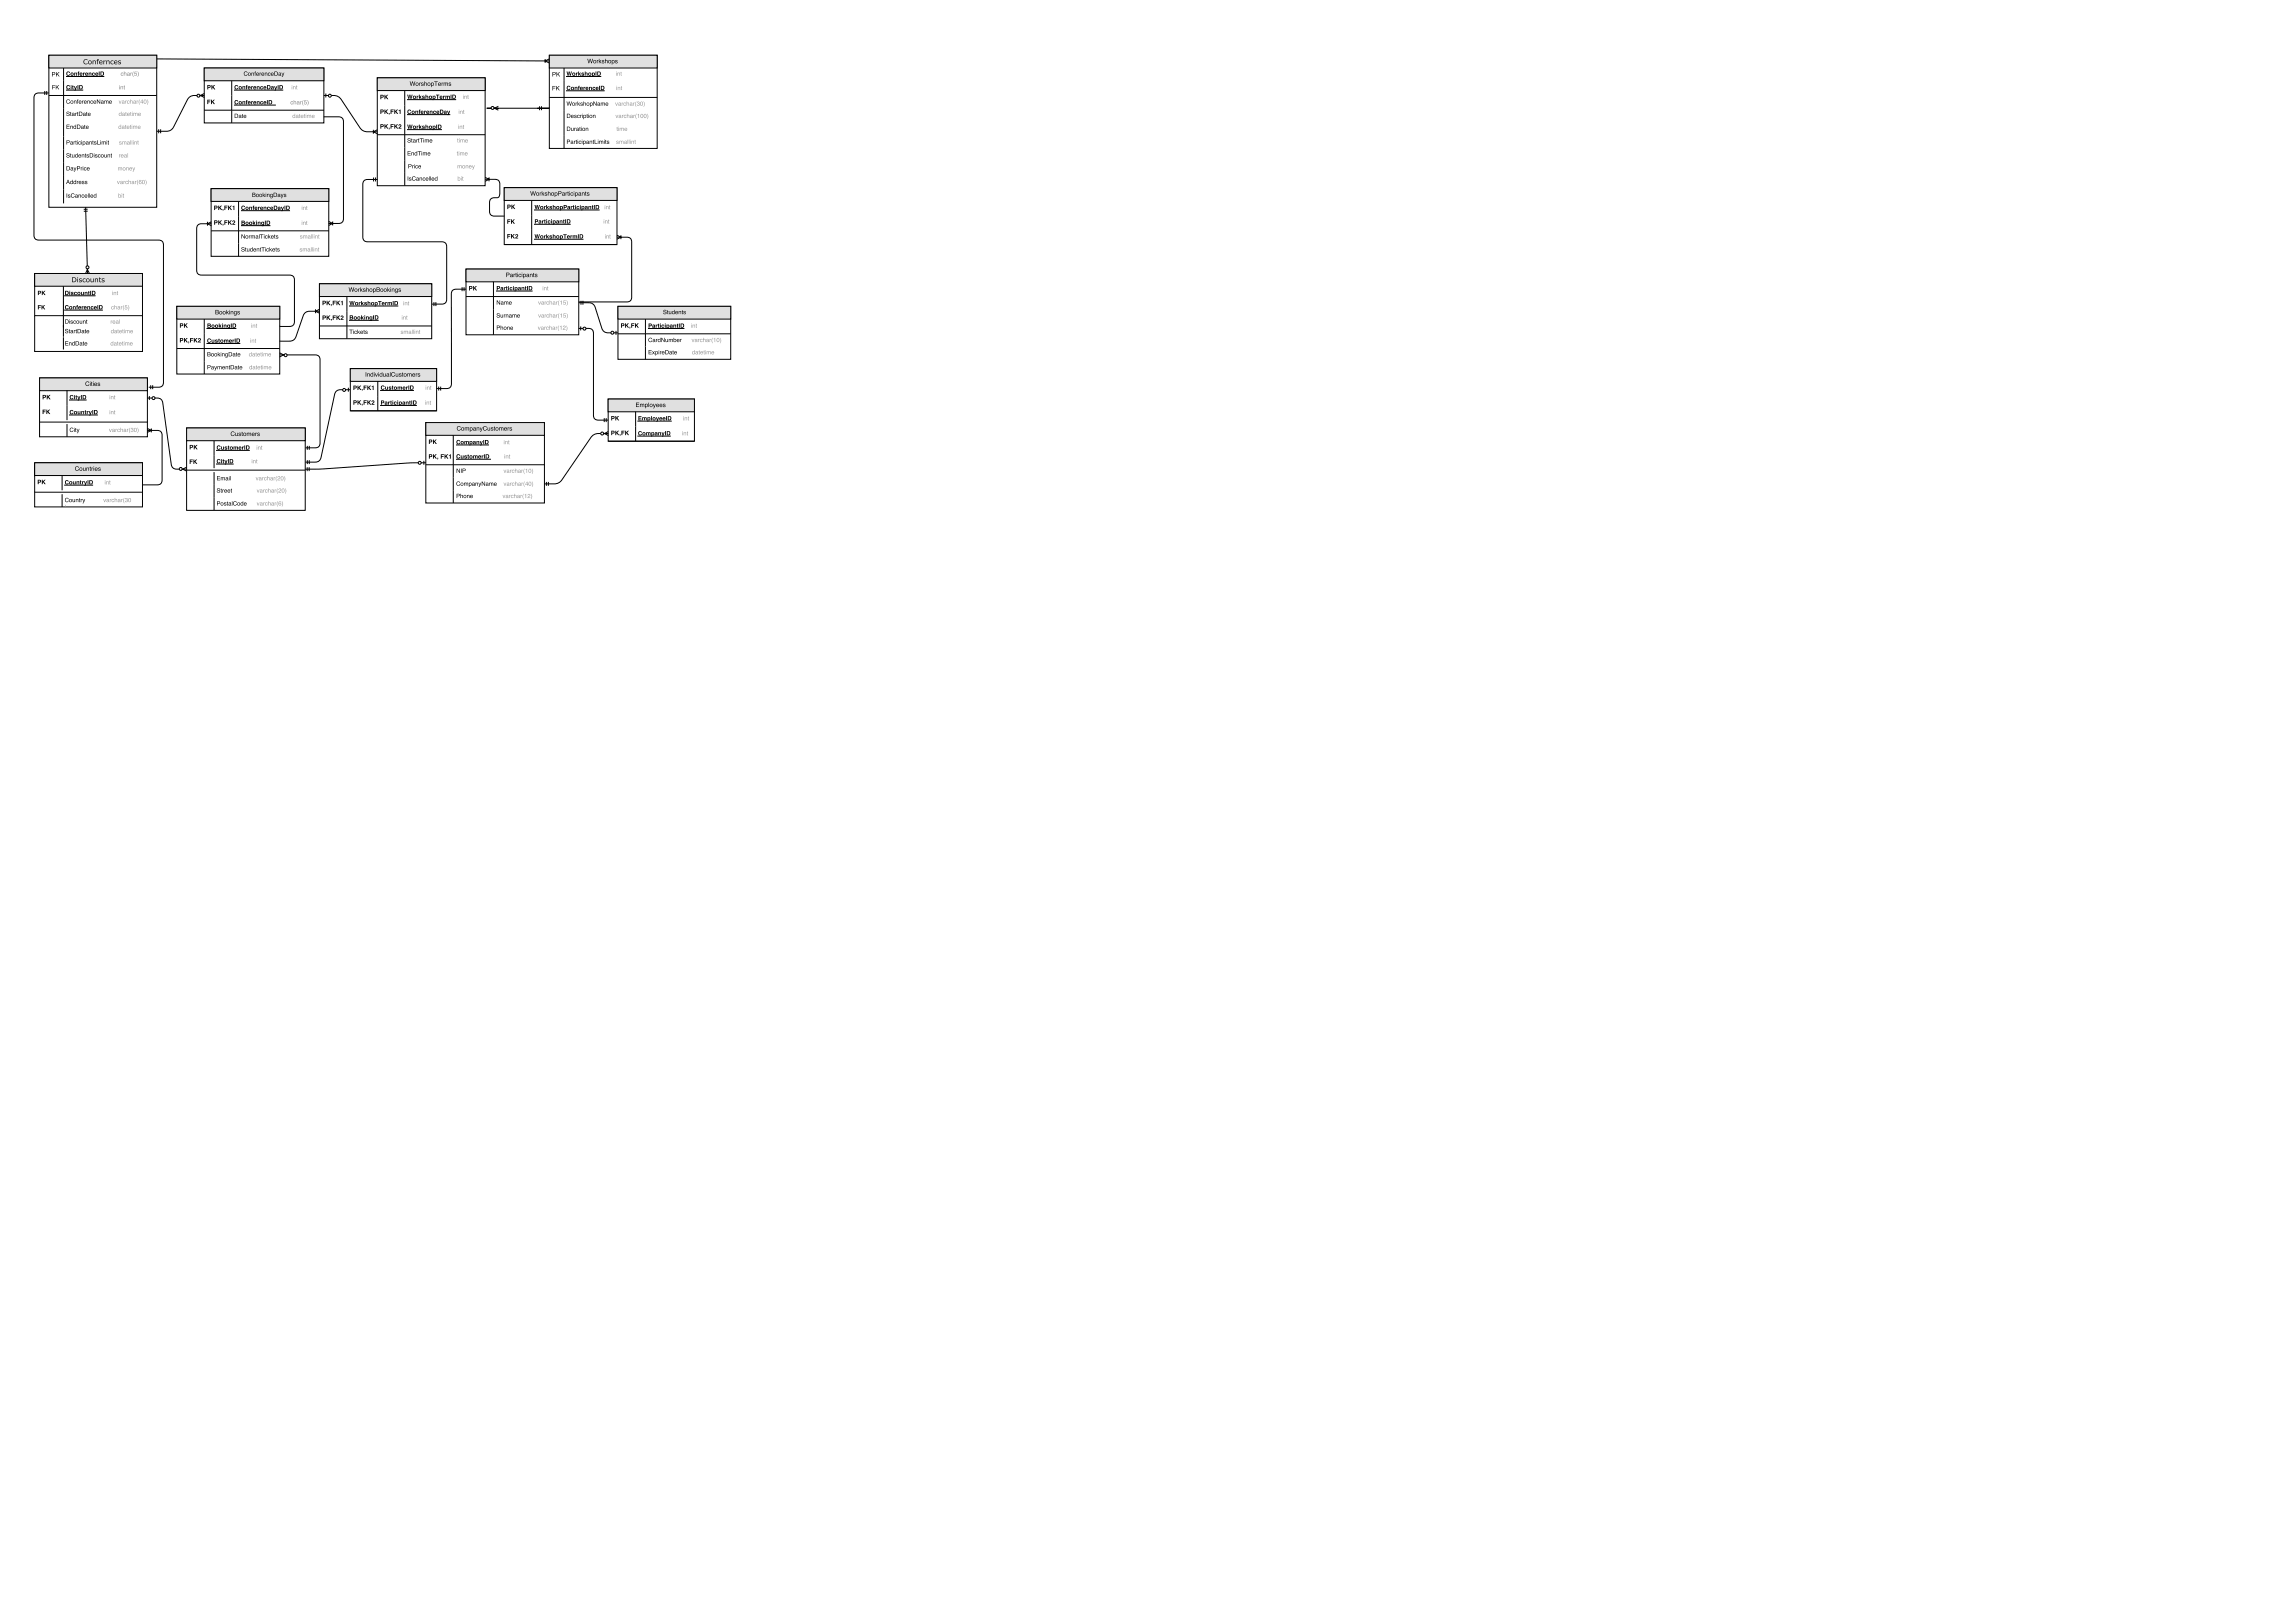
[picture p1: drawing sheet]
<svg xmlns="http://www.w3.org/2000/svg" width="1189mm" height="839mm" viewBox="0 0 1189 839" stroke-linecap="round" stroke-linejoin="round" font-family="sans-serif">
<path d="M81 31l204 1M282 31v2M285 31l-3 1 3 1" fill="none" stroke="#000" stroke-width=".52"/>
<path d="M320 159h59v27h-59z" fill="#fff"/>
<path d="M320 159h59v27h-59z" fill="none" stroke="#000" stroke-width=".52"/>
<path d="M320 159h59v6h-59z" fill="#e0e0e0"/>
<path d="M320 159h59v6h-59zM320 173h59M336 170h18" fill="none" stroke="#000" stroke-width=".52"/>
<g fill="#000">
<path d="M337 168v1zM336 168h2v1h-1v1h-1zM338 169h1zM338 168h1v2h-1v-1h1zM340 168h1l-1 2zM341 168h1v2h-1zM342 168v2zM343 168h1l-1 1h1v1h-1zM345 168v2zM346 169a.5 .5 0 0 0 1 0 .5 .5 0 0 0-1 0zM345 168h1a.7 .7 0 0 1 1 1 .7 .7 0 0 1-1 1h-1zM347 168h1l1 2h-2v-1h1zM349 168h1v2v-2l-1 2zM351 168h1v2h-1zM352 168v2zM353 168v1h1v-1zM353 168h1v2h-1z"/>
<path d="M344 161h1h-1a.9 .9 0 0 1 1 1 .9 .9 0 0 1 0 1 .9 .9 0 0 1-1-1l1 1v-1l-1-1zM346 161v2zM347 161v2l1-2v2h-1zM348 162a.5 .5 0 0 0 1 0 .5 .5 0 0 0-1 0zM348 161h1h1v2h-2zM350 161h1v1h-1h1a.8 .8 0 0 1-1 1 1 1 0 0 1 0-2zM350 161l1 1zM352 161h1v2l-1-2v2zM353 161l1 2h-1zM354 161l1 1h-1a.7 .7 0 0 1 1 0 .7 .7 0 0 1 0 1 .7 .7 0 0 1-1-1h1h-1z"/>
</g>
<path d="M358 168v2zM359 168h1v2v-2l-1 2zM361 168v2z" fill="#969696"/>
<path d="M334 165v8" fill="none" stroke="#000" stroke-width=".52"/>
<g fill="#000">
<path d="M322 168v1l1-1zM322 167l2 1-1 1h-1v1zM324 167v1l2-1-1 1 1 2-1-1-1 1zM326 169h1l-1 1zM327 167h2l-1 1h1l-1 1v1h-1zM329 167h1v1l1-1-1 1 1 2-1-1-1 1z"/>
<path d="M336 175h1l1 1a.9 .9 0 0 0-1-1 1 1 0 0 0 0 2 .9 .9 0 0 0 1-1 1.1 1.1 0 0 1-2 1 1.1 1.1 0 0 1 0-2zM338 177h1v-1zM338 176h1l1 1h-2v-1h1zM340 176h1l-1 1zM341 176a.5 .5 0 0 0 1 0 .5 .5 0 0 0-1 0zM341 176h1v-1v2h-1zM343 175l1 2v-2v2l-1-2v2zM345 176v1l1-1v1h-1zM347 176h2v1l-1-1-1 1v-1v1zM349 175v1a.7 .7 0 0 1 1 0 .7 .7 0 0 1-1 1zM349 176a.5 .5 0 0 0 1 0 .5 .5 0 0 0-1 0zM351 176h1h-1v1h1a.8 .8 0 0 1-1 0 .8 .8 0 0 1 0-1zM351 176h1zM352 176h1v1z"/>
</g>
<path d="M358 176l1 1 1-1-1 1zM360 177h1v-1zM360 176h1l1 1h-2v-1h1zM362 176h1l-1 1zM363 176h1h-1v1h1h-1zM364 175l1 1h1v1l-1-1-1 1zM366 177h1v-1zM366 176h1v1h-1v-1h1zM368 176v1zM369 175v3v-1zM370 175h1v2zM371 176a1 1 0 0 1 2 0 1 1 0 0 1-2 0zM372 175v2a.7 .7 0 0 0 1-1 .7 .7 0 0 0-1-1zM373 175a1.8 1.8 0 0 1 0 3v-2z" fill="#969696"/>
<path d="M334 173v7" fill="none" stroke="#000" stroke-width=".52"/>
<path d="M336 181h2l-2 1h2l-2 1 2 1h-2zM338 182h1v1v1v-1l-1 1v-1zM340 183a.5 .5 0 0 0 1 0 .5 .5 0 0 0-1 0zM340 182a.7 .7 0 0 1 1 0 .7 .7 0 0 1 0 1 .7 .7 0 0 1-1 0v1zM341 182l1 2zM341 181l1 1zM342 182h1l-1 2zM343 182h1v1h-1h1a.8 .8 0 0 1-1 0 .8 .8 0 0 1 0-1zM343 182l1 1zM345 182v1h1v-1zM345 181l1 1v1l-1 1zM347 183h1zM347 182h1v2l-1-1 1-1zM349 181v3v-1zM350 182h1v1h-1h1a.8 .8 0 0 1-1 0 .8 .8 0 0 1 0-1zM350 182l1 1z" fill="#000"/>
<path d="M359 183a.5 .5 0 0 0 1 0 .5 .5 0 0 0-1 0zM359 182h1v-1v3l-1-1zM361 182h1v2l-2-1 1-1zM362 181l1 3-1-1zM363 182h1v1h-1h1a.8 .8 0 0 1-1 0 .8 .8 0 0 1 0-1zM363 182l1 1zM365 181v3v-1zM365 182l1 2zM365 181l1 1zM366 182h2v2v-2l-1 2v-2l-1 2zM369 182h1v1h-1h1a.8 .8 0 0 1-1 0 .8 .8 0 0 1 0-1zM369 182l1 1z" fill="#969696"/>
<path d="M300 157h6l2 1 5 14h1h6M301 156v2M302 156v2M334 180v6" fill="none" stroke="#000" stroke-width=".52"/>
<circle cx="317" cy="172" r=".8" fill="#fff"/>
<g fill="none" stroke="#000" stroke-width=".52">
<path d="M319 171v2"/>
<circle cx="317" cy="172" r=".8"/>
</g>
<path d="M97 222h61v42h-61z" fill="#fff"/>
<path d="M97 222h61v42h-61z" fill="none" stroke="#000" stroke-width=".52"/>
<path d="M97 222h61v6h-61z" fill="#e0e0e0"/>
<path d="M97 222h61v6h-61zM112 233h17" fill="none" stroke="#000" stroke-width=".52"/>
<g fill="#000">
<path d="M113 231h1a.8 .8 0 0 0-1 0 1.1 1.1 0 0 0 1 2v-1v1l-2-1zM115 231v2l1-2v2h-1zM117 231l1 1h-1a.7 .7 0 0 1 1 0 .7 .7 0 0 1-1 1 .7 .7 0 0 1-1-1h1zM118 231h1v2h-1zM119 232a.5 .5 0 0 0 1 0 .5 .5 0 0 0-1 0zM119 232a1 1 0 0 1 2 0 1 1 0 0 1-2 0zM121 231h2v2v-1l-1 1v-1l-1 1zM124 232h1zM124 231l1 1h-1h1v1h-1zM125 231h1v2h-1zM127 231v2zM128 231v2l1-1v-1zM127 231h2v2h-2z"/>
<path d="M120 224l1-1 1 1a1 1 0 0 0-2 0 .9 .9 0 0 0 0 1 1 1 0 0 0 2 0 1.1 1.1 0 0 1-2 1 1.1 1.1 0 0 1 0-2zM122 224v2l1-2v2h-1zM124 224l1 1h-1a.7 .7 0 0 1 1 0 .7 .7 0 0 1-1 1 .7 .7 0 0 1 0-1h1h-1zM125 224h1v2h-1zM126 225a.6 .6 0 0 0 1 0 .6 .6 0 0 0-1 0zM126 225a1 1 0 0 1 2 0 1 1 0 0 1-2 0zM128 224h2v2v-2l-1 2v-2l-1 2zM131 224l1 1h-1v1l1-1a.8 .8 0 0 1-1 1 1 1 0 0 1 0-2zM131 224l1 1zM132 224h1v2zM133 224l2 1h-1a.7 .7 0 0 1 1 0 .7 .7 0 0 1-1 1 .7 .7 0 0 1-1-1h1h-1z"/>
</g>
<path d="M133 231v2zM134 231h1v2l-1-1v1zM135 231l1 2h-1z" fill="#969696"/>
<path d="M111 228v8M112 240h9" fill="none" stroke="#000" stroke-width=".52"/>
<g fill="#000">
<path d="M99 231v1v-1zM98 230l2 1v1h-1v1h-1zM100 230h1v1l1-1-1 1 1 2-1-1-1 1z"/>
<path d="M113 238h1a.8 .8 0 0 0-1 0 1.1 1.1 0 0 0 1 2v-1v1l-2-1zM115 238v2zM115 238h1v2zM116 238l1 2 1-2-1 3v-1zM118 238h1v2h-1zM119 238v2h1v-2zM119 238h2v2h-2z"/>
</g>
<path d="M130 238l1 2zM130 238h1zM131 238h1v2v-1l-1 1zM133 238v2z" fill="#969696"/>
<path d="M111 236v6M97 244h61" fill="none" stroke="#000" stroke-width=".52"/>
<g fill="#000">
<path d="M98 238h2h-1v1h1h-1v1h-1zM100 238h1v1l1-1-1 1 1 1-1-1-1 1z"/>
<path d="M112 247h2h-1v1h1h-1v1h1h-2zM114 247h2l1 2-1-2-1 2v-2l-1 2zM117 248l1 1v-1zM117 247h1v2h-1v-1h1zM119 247v2zM119 247l1 2z"/>
</g>
<path d="M132 247l1 1 1-1-1 2zM134 248l1 1v-1zM134 247h1l1 2h-2v-1h1zM136 247h1l-1 2zM137 247h1l-1 1v1l1-1v1h-1zM138 247h1h1v2l-1-2-1 2zM140 248l1 1v-1zM140 247h1l1 2h-2v-1h1zM142 247h1l-1 2zM143 247l1 2-1-1zM144 247a.8 .8 0 0 1 1 1 .8 .8 0 0 1-1 0l1 1h-1l1-2h-1zM145 248a1 1 0 0 1 2 0 1 1 0 0 1-2 0zM146 247v1a.6 .6 0 0 0 1 0 .7 .7 0 0 0-1-1zM147 247a1.8 1.8 0 0 1 0 2l1-1z" fill="#969696"/>
<path d="M111 245v6" fill="none" stroke="#000" stroke-width=".52"/>
<path d="M113 253h1h-1v1a.9 .9 0 0 1 1 0 .9 .9 0 0 1-1 1 .9 .9 0 0 1-1-1l1 1h1l-2-1zM114 253l1 2h-1zM115 254h1v1zM116 254h2h-2l1 1h1a1 1 0 0 1-2 0 .8 .8 0 0 1 0-1zM118 254h1h-1v1h1a.8 .8 0 0 1-1 0 .8 .8 0 0 1 0-1zM118 254h1zM120 253v2z" fill="#000"/>
<path d="M133 254l1 1v-1v1zM135 255l1-1zM135 254h1v1h-1v-1h1zM136 254h1v1zM138 254h1h-1v1h1h-1h-1zM139 253v1h1v1v-1l-1 1zM141 255l1-1zM141 254h1v1h-1v-1h1zM142 254h1v1zM144 253v3l-1-2zM145 253a.8 .8 0 0 1 1 1 .8 .8 0 0 1-1 1h1h-2l1-1v-1l-1 1zM146 254a1 1 0 0 1 2 0 1 1 0 0 1-2 0zM146 253v1a.6 .6 0 0 0 1 0 .7 .7 0 0 0-1-1zM148 253a1.8 1.8 0 0 1 0 3v-2z" fill="#969696"/>
<path d="M111 251v7" fill="none" stroke="#000" stroke-width=".52"/>
<path d="M112 260h2v1h-1v1zM113 260v1l1-1zM115 261a.6 .6 0 0 0 1 0 .6 .6 0 0 0-1 0zM114 261a1 1 0 0 1 2 0 1 1 0 0 1-2 0zM116 260l1 1h-1a.7 .7 0 0 1 1 0 .7 .7 0 0 1 0 1 .7 .7 0 0 1-1-1h1h-1zM118 260v2zM119 261v1v-1zM119 260h1v2h-1v-1zM120 260v2zM121 260h1h1a1 1 0 0 0-2 0 .9 .9 0 0 0 0 1 1 1 0 0 0 2 0 1.1 1.1 0 0 1-2 1 1.1 1.1 0 0 1 0-2zM123 261a.6 .6 0 0 0 1 0 .6 .6 0 0 0-1 0zM123 261a1 1 0 0 1 2 0 1 1 0 0 1-2 0zM125 261a.5 .5 0 0 0 1 0 .5 .5 0 0 0-1 0zM125 260h1v2h-1zM127 260l1 1h-1v1l1-1a.8 .8 0 0 1-1 1 1 1 0 0 1 0-2zM127 261h1z" fill="#000"/>
<path d="M133 260l1 2v-2v2zM135 261v1l1-1zM135 260h1v2h-1v-1h1zM136 260h1v2zM138 260h1l-1 1v1l1-1-1 1zM139 260h1v2v-2l-1 2zM141 261v1l1-1zM141 260h1v2h-1v-1h1zM142 260h1v2zM144 260v2l-1-1zM145 260h1h-1v1a.7 .7 0 0 1 1 0 .7 .7 0 0 1-1 1 .7 .7 0 0 1-1-1zM145 261a.5 .5 0 0 0 1 0 .5 .5 0 0 0-1 0zM146 260a1.8 1.8 0 0 1 0 2v-1z" fill="#969696"/>
<path d="M111 258v6" fill="none" stroke="#000" stroke-width=".52"/>
<path d="M221 219h61v42h-61z" fill="#fff"/>
<path d="M221 219h61v42h-61z" fill="none" stroke="#000" stroke-width=".52"/>
<path d="M221 219h61v6h-61z" fill="#e0e0e0"/>
<path d="M221 219h61v6h-61zM236 230h17" fill="none" stroke="#000" stroke-width=".52"/>
<g fill="#000">
<path d="M237 228h1v1a.8 .8 0 0 0-1-1 1.1 1.1 0 0 0 1 2v-1v1h-1zM239 229a.5 .5 0 0 0 1 0 .5 .5 0 0 0-1 0zM239 229a.9 .9 0 0 1 1 0 .9 .9 0 0 1-1 0zM241 228l2 1v1l-1-1v1l-1-1v1zM244 229a.5 .5 0 0 0 1 0 .5 .5 0 0 0-1 0zM243 228l1 1a.7 .7 0 0 1 1 0 .7 .7 0 0 1-1 1l-1 1zM246 229v1v-1zM245 229h1l1 1h-2v-1h1zM247 228l1 1v1v-1l-1 1zM249 228v2l1-2-1 3v-1zM250 228h1v2h-1zM252 228v2l1-2zM251 228h2v2h-2z"/>
<path d="M237 221h1h1a1 1 0 0 0-2 0 1 1 0 0 0 0 2 1.1 1.1 0 0 0 2-1 1.1 1.1 0 0 1-2 1 1.1 1.1 0 0 1 0-2zM239 222a.6 .6 0 0 0 1 0 .6 .6 0 0 0-1 0zM239 222a1 1 0 0 1 2 0 1 1 0 0 1-2 0zM241 221h2v2l-1-1v1v-1l-1 1zM244 222a.5 .5 0 0 0 1 0 .5 .5 0 0 0-1 0zM243 221l1 1a.8 .8 0 0 1 1 0 .8 .8 0 0 1-1 1l-1 1zM245 222l1 1v-1zM245 222h1l1 1h-2v-1h1zM247 221h1v2v-1l-1 1zM249 221v2l1-2-1 3zM251 221h1a.9 .9 0 0 0-1 0 1 1 0 0 0 0 2 .9 .9 0 0 0 1-1 1.1 1.1 0 0 1-1 1 1.1 1.1 0 0 1 0-2zM253 221v2l1-2v2h-1zM255 221l1 1h-1a.7 .7 0 0 1 1 0 .7 .7 0 0 1-1 1 .7 .7 0 0 1-1-1l1 1-1-1zM256 221h1v2h-1zM257 222a.6 .6 0 0 0 1 0 .6 .6 0 0 0-1 0zM257 222a.8 .8 0 0 1 1 0 .8 .8 0 0 1-1 0zM259 221h2v2l-1-1v1l-1-1v1zM261 222h2h-2l1 1 1-1a1.1 1.1 0 0 1-2 1 .8 .8 0 0 1 0-1zM263 221h1l-1 2zM264 221l1 1h-1a.7 .7 0 0 1 1 0 .7 .7 0 0 1 0 1 .7 .7 0 0 1-1-1l1 1-1-1z"/>
</g>
<path d="M261 228v2zM262 228l1 1v1l-1-1v1zM264 228v2z" fill="#969696"/>
<path d="M235 225v8M236 238h18M221 241h61" fill="none" stroke="#000" stroke-width=".52"/>
<g fill="#000">
<path d="M223 228v1zM222 228h2v1h-1v1h-1zM224 228h1v1l1-1-1 1 1 1-1-1-1 1z"/>
<path d="M237 236l1-1v1a.8 .8 0 0 0-1 0 .8 .8 0 0 0 1 1v1l-1-1zM239 236v1l1-1v1h-1zM241 236h1h-1a.7 .7 0 0 1 1 1 .7 .7 0 0 1-1 1 .7 .7 0 0 1 0-1h1h-1zM242 235l1 1v2l-1-1zM244 237a.5 .5 0 0 0 1 0 .5 .5 0 0 0-1 0zM243 237a1 1 0 0 1 2 0 1 1 0 0 1-2 0zM245 236h2l1 1-1-1v1l-1-1-1 1zM248 236l1 1zM248 236h1v1h-1h1h-1zM250 236h1l-1 1zM251 235v2zM252 236v1h1v-1zM252 235l1 1v1h-1z"/>
</g>
<path d="M261 236l1 1zM261 235l1 1zM262 236h1v1v-1l-1 1zM264 235v2z" fill="#969696"/>
<path d="M235 233v8" fill="none" stroke="#000" stroke-width=".52"/>
<g fill="#000">
<path d="M222 235l2 1v1h-1v1h-1zM224 235h1v1l1-1-1 1 1 2-1-1-1 1zM227 237v1zM228 235h2l-1 1h1l-1 1v1h-1zM230 235h1v1l1-1-1 1 1 2-1-1-1 1zM233 236l1-1v3z"/>
<path d="M237 243l1 1v-1v2l-1-2v2zM239 243v2zM240 243h1v1h-1v1zM240 243v1h1z"/>
</g>
<path d="M261 243l1 2v-2v2zM263 244v1l1-1zM263 243l1 1v1h-1v-1h1zM264 243h1v2zM265 243h1v1v1l1-1-1 1h-1zM267 243v1h1v1v-1l-1 1zM269 244v1l1-1zM269 243l1 1v1h-1v-1h1zM270 243h1l-1 2zM272 243v3l-1-2zM272 243h1v2zM274 244a1 1 0 0 1 2 0 1 1 0 0 1-2 0zM274 243v1a.6 .6 0 0 0 1 0 .7 .7 0 0 0-1-1zM276 243a1.8 1.8 0 0 1 0 3v-2z" fill="#969696"/>
<path d="M235 241v6" fill="none" stroke="#000" stroke-width=".52"/>
<path d="M237 250l1-1v1a.9 .9 0 0 0-1 0 .9 .9 0 0 0 0 1 .9 .9 0 0 0 1 0 1.1 1.1 0 0 1-1 0 1.1 1.1 0 0 1 0-1zM239 251a.6 .6 0 0 0 1 0 .6 .6 0 0 0-1 0zM239 251a.8 .8 0 0 1 1 0 .8 .8 0 0 1-1 0zM240 250h2l1 2-1-2-1 2v-2l-1 2zM243 251a.5 .5 0 0 0 1 0 .5 .5 0 0 0-1 0zM243 250a.7 .7 0 0 1 1 0 .7 .7 0 0 1 0 1 .7 .7 0 0 1-1 0v1zM245 251h1zM245 250h1v2h-1v-1l1-1zM246 250h2v2l-1-2-1 2zM248 250l1 1v-1l-1 2zM250 249l1 2v-2v3l-1-2v2zM252 251h1zM252 250h1v2h-1v-1l1-1zM253 250h2l1 2-1-2-1 2v-2l-1 2zM256 250h1v1h-1h1a.8 .8 0 0 1-1 1 1 1 0 0 1 0-2zM256 250l1 1z" fill="#000"/>
<path d="M261 250l1 1v-1v2zM263 251h1zM263 250h1v2h-1v-1l1-1zM264 250h1v2zM265 250h1v1h1l-1 1-1-1zM267 249v1h1v2v-2l-1 2zM269 251h1zM269 250h1v2h-1v-1l1-1zM270 250h1v2zM272 249v3l-1-1zM273 250l-1 1h1zM273 249v3l-1-1zM274 251a1 1 0 0 1 2 0 1 1 0 0 1-2 0zM274 250v1a.6 .6 0 0 0 1 0 .7 .7 0 0 0-1-1zM276 249a1.8 1.8 0 0 1 0 3v-1z" fill="#969696"/>
<path d="M235 247v7" fill="none" stroke="#000" stroke-width=".52"/>
<path d="M237 256h1v1h-1v1zM237 256v1h1zM239 256v1h1v1l-1-1v1zM240 257a1 1 0 0 0 2 0 1 1 0 0 0-2 0zM240 257a1 1 0 0 1 2 0 1 1 0 0 1-2 0zM242 256h1v2v-1l-1 1zM244 257h1h-1v1l1-1a.8 .8 0 0 1-1 1 .8 .8 0 0 1 0-1zM244 257h1z" fill="#000"/>
<path d="M260 256l1 2 1-2-1 2zM262 257l1 1v-1zM262 257h1l1 1h-2v-1h1zM264 256h1l-1 2zM265 257h1h-1v1l1-1v1h-1zM266 256l1 1h1v1l-1-1-1 1zM268 257l1 1v-1zM268 257h1v1h-1v-1h1zM270 256h1l-1 2zM271 256v3v-2zM272 256h1v2zM274 256a.8 .8 0 0 1 1 1 .8 .8 0 0 1-1 1h1h-2l2-2h-1l-1 1zM275 256a1.8 1.8 0 0 1 0 3v-2z" fill="#969696"/>
<path d="M182 202h-6l-2 2-8 34-2 1h-6M159 238v2M160 238v2M235 254v7" fill="none" stroke="#000" stroke-width=".52"/>
<circle cx="178" cy="202" r=".8" fill="#fff"/>
<g fill="none" stroke="#000" stroke-width=".52">
<path d="M181 201v2M221 240l-63 3M159 242v2M160 242v2"/>
<circle cx="178" cy="202" r=".8"/>
</g>
<circle cx="217" cy="240" r=".8" fill="#fff"/>
<g fill="none" stroke="#000" stroke-width=".52">
<path d="M220 239v2"/>
<circle cx="217" cy="240" r=".8"/>
</g>
<path d="M25 29h56v78h-56z" fill="#fff"/>
<path d="M25 29h56v78h-56z" fill="none" stroke="#000" stroke-width=".52"/>
<path d="M25 29h56v6h-56z" fill="#e0e0e0"/>
<path d="M25 29h56v6h-56zM34 40h20" fill="none" stroke="#000" stroke-width=".52"/>
<g fill="#000">
<path d="M35 37h1v1a.8 .8 0 0 0-1 0 .8 .8 0 0 0 1 1v-1v1h-2zM37 38a.5 .5 0 0 0 1 0 .5 .5 0 0 0-1 0zM37 38a.9 .9 0 0 1 1 0 .9 .9 0 0 1-1 0zM38 38h2v1l-1-1-1 1zM40 37h1v2l-1-1zM41 38h2v1h-1h1h-1h-1zM43 38h1l-1 1zM44 38h2v1h-1h1h-1h-1zM46 38h1v1v-1l-1 1zM48 38h1h-1v1h1h-1zM50 38h1v1h-1h1h-2zM51 37h1v2h-1zM52 37v2h1v-1zM52 37h2v2h-2z"/>
<path d="M44 31h1a1 1 0 0 0-1 0 1 1 0 0 0 0 2 1 1 0 0 0 1 0 1.4 1.4 0 0 1-2 0 1.4 1.4 0 0 1 1-2zM46 32a1 1 0 0 1 1 0 1 1 0 0 1-1 0zM46 32a.7 .7 0 0 0 1 0 .7 .7 0 0 0-1 0zM48 31h1l1 2-1-1-1 1zM50 31h1v1l-1 1zM52 32h1l-1 1h1h-1zM52 32h1zM54 31h1l-1 1v1zM55 31h2v2l-1-1-1 1zM58 32v-1l1 1a.7 .7 0 0 0-1 0 .7 .7 0 0 0 0 1 .7 .7 0 0 0 1 0 1 1 0 0 1-2 0 .9 .9 0 0 1 1-1zM59 32h2l-2 1h2h-2zM60 32h-1h2zM61 31h2l-1 1a.8 .8 0 0 1 1 0 .8 .8 0 0 1-1 1 .8 .8 0 0 1-1 0h1l-1-1z"/>
</g>
<path d="M63 38h1h-1v1h1h-1zM64 37v1h1v1v-1l-1 1zM66 39h1v-1zM66 38h1v1h-1v-1h1zM68 38v1zM69 37v3v-1zM70 37h1l-1 1a.7 .7 0 0 1 1 0 .7 .7 0 0 1-1 1h1l-1-1zM71 37a1.8 1.8 0 0 1 0 3l1-2z" fill="#858585"/>
<path d="M33 35v7M25 49h56M34 47h9" fill="none" stroke="#000" stroke-width=".52"/>
<g fill="#000">
<path d="M27 37l2 1-1 1h-1v1zM27 38h1zM29 37v1l2-1-1 1 1 2-1-2-1 2z"/>
<path d="M35 44h1v1a.8 .8 0 0 0-1 0 .8 .8 0 0 0 1 1h-2zM37 45v1zM38 44v1v1zM38 45l1 1 1-1-1 2v-1zM40 44h1v2h-1zM41 44v2h1v-1zM41 44h2v2h-2z"/>
</g>
<path d="M62 45v1zM62 45h2v1l-1-1-1 1zM64 44l1 2h-1z" fill="#858585"/>
<path d="M33 42v7" fill="none" stroke="#000" stroke-width=".52"/>
<g fill="#000">
<path d="M27 44h2h-2v1h1h-1v1zM29 44v1l2-1-1 1 1 1-1-1-1 1z"/>
<path d="M35 52l1-1v1a.9 .9 0 0 0-1 0 .9 .9 0 0 0 0 1 .9 .9 0 0 0 1 0 1.1 1.1 0 0 1-1 1 1.1 1.1 0 0 1 0-2zM37 53a.6 .6 0 0 0 1 0 .6 .6 0 0 0-1 0zM36 53a1 1 0 0 1 2 0 1 1 0 0 1-2 0zM38 52h1l1 2-1-2-1 2zM40 52l1-1-1 3zM41 52h1v1h-1h1a.8 .8 0 0 1-1 1 1 1 0 0 1 0-2zM41 52l1 1zM43 52v2zM44 52h1v1h-1h1a.8 .8 0 0 1-1 1 1 1 0 0 1 0-2zM44 52l1 1zM45 52h1l1 2-1-2-1 2zM47 52h1l-1 1h1v1h-1zM49 52h1v1h-1h1a.8 .8 0 0 1-1 1 1 1 0 0 1 0-2zM49 52l1 1zM50 52l2 1v-1v2l-2-2v2zM53 53v1v-1zM52 52h2v2h-2v-1h1zM54 52h2v2v-2l-1 2v-2l-1 2zM57 52h1v1h-1h1a.8 .8 0 0 1-1 1 1 1 0 0 1 0-2zM57 52l1 1z"/>
</g>
<path d="M61 52l1 1 1-1-1 2zM63 53l1 1v-1zM63 52h1l1 2h-2v-1h1zM65 52h1l-1 2zM66 52h1l-1 1h1v1h-1zM67 51l1 1h1v2l-1-2-1 2zM69 53l1 1v-1zM69 52h1l1 2h-2v-1h1zM71 52h1l-1 2zM72 51l1 3-1-1zM74 52l-1 1h1zM74 52v2l-1-1zM74 53a1 1 0 0 1 2 0 1 1 0 0 1-2 0zM75 52v1a.6 .6 0 0 0 1 0 .7 .7 0 0 0-1-1zM76 51a1.8 1.8 0 0 1 0 3l1-1z" fill="#969696"/>
<path d="M33 49v7" fill="none" stroke="#000" stroke-width=".52"/>
<path d="M35 58h1h-1v1a.9 .9 0 0 1 1 0 .9 .9 0 0 1-1 1 .9 .9 0 0 1-1-1l1 1 1-1h-1zM37 58v2zM38 59v1v-1zM37 59h2v1h-2v-1h1zM39 58h1l-1 2zM40 58l1 2h-1zM41 58v2h1v-1zM41 58h1v2h-1zM43 59l1 1v-1zM43 59h1v1h-1v-1h1zM45 58v2zM46 59h1h-1v1h1a.8 .8 0 0 1-1 0 .8 .8 0 0 1 0-1zM46 59h1z" fill="#000"/>
<path d="M62 59a.5 .5 0 0 0 1 0 .5 .5 0 0 0-1 0zM62 59h1v-1v2h-1zM64 59v1v-1zM63 59h2v1h-2v-1h1zM65 58l1 2h-1zM66 59h1h-1v1h1a.8 .8 0 0 1-1 0 .8 .8 0 0 1 0-1zM66 59h1zM68 58v2zM68 58l1 2zM68 58h1zM69 58l2 1v1v-1l-1 1v-1l-1 1zM72 59h1h-1v1h1a.8 .8 0 0 1-1 0 .8 .8 0 0 1 0-1zM72 59h1z" fill="#969696"/>
<path d="M33 56v7" fill="none" stroke="#000" stroke-width=".52"/>
<path d="M34 65h2h-1h1l-1 1 1 1h-2zM36 65h2v2l-1-2-1 2zM38 66a.5 .5 0 0 0 1 0 .5 .5 0 0 0-1 0zM38 65h1v2h-1zM40 65v1h1v-1zM40 65h1v2h-1zM42 66l1 1v-1zM42 65h1v2h-1v-1h1zM44 65v2zM45 65l1 1h-1v1l1-1a.8 .8 0 0 1-1 1 1 1 0 0 1 0-2zM45 65l1 1z" fill="#000"/>
<path d="M61 66a1 1 0 0 0 2 0 1 1 0 0 0-2 0zM62 65h1v2h-1zM63 66l1 1v-1zM63 65h1l1 2h-2v-1h1zM65 65v2zM66 65l1 1h-1v1l1-1a.8 .8 0 0 1-1 1 1 1 0 0 1 0-2zM66 65l1 1zM67 65l1 2h-1zM68 65l1 2zM68 65h1zM69 65h2v2v-2l-1 2v-2l-1 2zM72 65l1 1h-1v1l1-1a.8 .8 0 0 1-1 1 1 1 0 0 1 0-2zM72 65l1 1z" fill="#969696"/>
<path d="M33 63v8" fill="none" stroke="#000" stroke-width=".52"/>
<path d="M34 73h2v1h-1v1zM35 73v1l1-1zM37 74v1v-1zM37 73h1v2h-1v-1zM38 73h1l-1 2zM39 73l1 2h-1zM40 73v2zM41 73h1l-1 1v1l1-1v1h-1zM42 73v2zM43 74a.5 .5 0 0 0 1 0 .5 .5 0 0 0-1 0zM43 73a.7 .7 0 0 1 1 1 .7 .7 0 0 1 0 1 .7 .7 0 0 1-1 0zM45 74v1l1-1zM45 73h1v2h-1v-1h1zM46 73h1l1 2-1-2-1 2zM48 73l1 2h-1zM49 73l1 1h-1a.7 .7 0 0 1 1 0 .7 .7 0 0 1-1 1 .7 .7 0 0 1 0-1h1h-1zM50 73l1 2h1h-2zM52 73v2zM53 73h2v2l-1-2v2l-1-2v2zM55 73l1 2zM55 73h1zM56 73v2z" fill="#000"/>
<path d="M62 73l1 1h-1a.7 .7 0 0 1 1 0 .7 .7 0 0 1 0 1 .7 .7 0 0 1-1-1h1h-1zM63 73h2v2v-2l-1 2v-2l-1 2zM66 74l1 1v-1zM66 73h1v2h-1v-1h1zM68 73v2zM68 73l1 2zM69 73v2zM70 73h1v2l-1-2v2zM71 73l1 2h-1z" fill="#969696"/>
<path d="M33 71v6" fill="none" stroke="#000" stroke-width=".52"/>
<path d="M35 80h1h-1a.9 .9 0 0 1 1 1 .9 .9 0 0 1-1 1 .9 .9 0 0 1-1-1h1h1l-1-1zM37 80v2v-1zM37 80l1 1 1-1v2l-2-1zM39 81a.5 .5 0 0 0 1 0 .5 .5 0 0 0-1 0zM39 80h1v-1v3l-1-1zM41 80h1v1h-1h1a.8 .8 0 0 1-1 0 .8 .8 0 0 1 0-1zM41 80l1 1zM42 80h2v2l-1-2-1 2zM44 80l1 2-1-1zM45 80h1h-1a.7 .7 0 0 1 1 1 .7 .7 0 0 1 0 1 .7 .7 0 0 1-1-1h1h-1zM47 80v1h1v-1zM46 79l2 1v1l-2 1zM49 80v2zM49 79v1zM49 80h1a.7 .7 0 0 1 1 1 .7 .7 0 0 1-1 1 .7 .7 0 0 1-1-1h1h-1zM51 80h1l-1 1h1h-1zM52 81a1 1 0 0 0 2 0 1 1 0 0 0-2 0zM52 81a1 1 0 0 1 2 0 1 1 0 0 1-2 0zM54 80l1 1v-1v2l-1-1zM56 80h1v2l-1-2v2zM58 80v2v-1z" fill="#000"/>
<path d="M62 80v2zM63 80h1v1h-1h1a.8 .8 0 0 1-1 0 .8 .8 0 0 1 0-1zM63 80l1 1zM64 80h2v2l-2-1 1-1zM66 79v3z" fill="#969696"/>
<path d="M33 77v7" fill="none" stroke="#000" stroke-width=".52"/>
<path d="M35 86v2h1v-1zM34 86h2v2h-2zM37 88l1-1zM37 87h1v1h-1l1-1zM38 87l1 1 1-1-1 2zM40 86l2 1h-1h-1v1zM40 86v1h1zM42 87h1l-1 1zM43 87v1zM44 87h1h-1v1h1h-1zM45 87h1v1h-1h1a.8 .8 0 0 1-1 0 .8 .8 0 0 1 0-1zM45 87h1z" fill="#000"/>
<path d="M61 87h2v1v-1l-1 1v-1l-1 1zM64 87a.6 .6 0 0 0 1 0 .6 .6 0 0 0-1 0zM64 87a.8 .8 0 0 1 1 0 .8 .8 0 0 1-1 0zM65 87h2v1l-1-1-1 1zM67 87h1v1h-1h1a.8 .8 0 0 1-1 0 .8 .8 0 0 1 0-1zM67 87h1zM69 87v1l1-1-1 2z" fill="#969696"/>
<path d="M33 84v7" fill="none" stroke="#000" stroke-width=".52"/>
<path d="M35 93v1h1zM35 93l1 2h-2zM36 95a1 1 0 0 0 2 0 1 1 0 0 0-2 0zM37 94l1-1v2h-1zM38 95a.5 .5 0 0 0 1 0 .5 .5 0 0 0-1 0zM38 94h1v-1v2h-1zM40 94h1l-1 1zM41 94h1v1h-1h1a.8 .8 0 0 1-1 0 .8 .8 0 0 1 0-1zM41 94h1zM43 94h1h-1a.7 .7 0 0 1 1 1 .7 .7 0 0 1-1 0 .7 .7 0 0 1-1 0h1v-1zM44 94h1h-1a.7 .7 0 0 1 1 1 .7 .7 0 0 1-1 0h1l-1-1z" fill="#000"/>
<path d="M61 94v1l1-1v1zM62 94h2v1h-2l1-1zM64 94h1l-1 1zM65 94h1h-1v1h1h-1zM67 93v1h1v1l-1-1v1zM68 95h1zM68 94h1l1 1h-2l1-1zM70 94h1l-1 1zM71 93l1 3-1-1zM72 93h1v1v-1l-1 1a.7 .7 0 0 1 1 0 .7 .7 0 0 1 0 1 .7 .7 0 0 1-1 0zM72 95a.5 .5 0 0 0 1 0 .5 .5 0 0 0-1 0zM74 94a1 1 0 0 1 1 0 1 1 0 0 1-1 0zM74 94v1a.7 .7 0 0 0 1-1 .6 .6 0 0 0-1 0zM75 93a1.8 1.8 0 0 1 0 3l1-1z" fill="#969696"/>
<path d="M33 91v7" fill="none" stroke="#000" stroke-width=".52"/>
<path d="M35 100v2zM35 101h1a.7 .7 0 0 1 0 1 .7 .7 0 0 1 0 1 .7 .7 0 0 1-1-1h1l-1-1zM37 100h1l1 1a1 1 0 0 0-2 0 .9 .9 0 0 0 0 1 1 1 0 0 0 2 0 1.1 1.1 0 0 1-2 0 1.1 1.1 0 0 1 0-2zM39 102h1zM39 101h1v1h-1l1-1zM41 101h1v1l-1-1v1zM42 101h2h-1v1h1h-1h-1zM44 101h1v1h-1h1a.8 .8 0 0 1-1 0 .8 .8 0 0 1 0-1zM44 101h1zM46 100v2zM46 100l1 2zM47 101h1v1h-1h1a.8 .8 0 0 1-1 0 .8 .8 0 0 1 0-1zM47 101h1zM49 102a.5 .5 0 0 0 1 0 .5 .5 0 0 0-1 0zM49 101h1v-1v2h-1z" fill="#000"/>
<path d="M61 100l1 1a.7 .7 0 0 1 1 1 .7 .7 0 0 1-1 0zM62 102a.5 .5 0 0 0 1 0 .5 .5 0 0 0-1 0zM63 101v1zM64 100v2z" fill="#969696"/>
<path d="M33 98v7M44 107l1 35M45 108h-2M45 109h-2" fill="none" stroke="#000" stroke-width=".52"/>
<circle cx="45" cy="138" r=".8" fill="#fff"/>
<g fill="none" stroke="#000" stroke-width=".52">
<path d="M46 142l-1-2-1 2"/>
<circle cx="45" cy="138" r=".8"/>
</g>
<path d="M18 142h56v40h-56z" fill="#fff"/>
<path d="M18 142h56v40h-56z" fill="none" stroke="#000" stroke-width=".52"/>
<path d="M18 142h56v6h-56z" fill="#e0e0e0"/>
<path d="M18 142h56v6h-56zM34 153h15" fill="none" stroke="#000" stroke-width=".52"/>
<g fill="#000">
<path d="M34 151v1h1v-1zM34 151h1v2h-1zM36 151v2zM37 151l1 1h-1a.7 .7 0 0 1 1 0 .7 .7 0 0 1-1 1 .7 .7 0 0 1 0-1h1h-1zM39 151h1l-1 1h1v1h-1zM40 152a.5 .5 0 0 0 1 0 .5 .5 0 0 0-1 0zM40 152a1 1 0 0 1 2 0 1 1 0 0 1-2 0zM42 151l1 2v-2v2h-1zM44 151h1v2v-1l-1 1zM46 151v2zM47 151v2zM48 151v1h1v-1zM48 151h1v2h-1z"/>
<path d="M37 144h1a1.3 1.3 0 0 1 2 1 1.3 1.3 0 0 1-2 1h-1zM38 144v2a1.1 1.1 0 0 0 1-1 1.1 1.1 0 0 0-1-1zM40 144v2zM41 144h1l-1 1a.8 .8 0 0 1 1 0 .8 .8 0 0 1 0 1 .8 .8 0 0 1-1 0h1l-1-1zM43 144h1v1a.7 .7 0 0 0-1 0 .7 .7 0 0 0 0 1 .7 .7 0 0 0 1 0 .9 .9 0 0 1-1 0 1 1 0 0 1 0-2zM44 145a1 1 0 0 1 2 0 1 1 0 0 1-2 0zM45 145a.7 .7 0 0 0 1 0 .7 .7 0 0 0-1 0zM47 144l1 2 1-2v2h-2zM49 144h2v2l-1-2-1 2zM51 144h1v1v1zM53 144h1l-1 1a.8 .8 0 0 1 1 0 .8 .8 0 0 1 0 1 .8 .8 0 0 1-1 0h1l-1-1z"/>
</g>
<path d="M58 151l1 2zM58 151h1zM59 151h1v2v-2l-1 2zM61 151v2z" fill="#969696"/>
<path d="M33 148v8M18 163h56M34 161h19" fill="none" stroke="#000" stroke-width=".52"/>
<g fill="#000">
<path d="M20 151v1h1zM20 151h1v1h-1v1zM22 151v1l2-1-1 1 1 1-2-1v1z"/>
<path d="M34 158h1l1 1a1 1 0 0 0-2 0 .8 .8 0 0 0 1 1l1-1-1 1h-1zM36 159a.5 .5 0 0 0 1 0 .5 .5 0 0 0-1 0zM36 159a1 1 0 0 1 2 0 1 1 0 0 1-2 0zM38 159h1v1v-1l-1 1zM40 158v2l-1-1zM41 159h1zM41 159h1v1h-1h1h-1zM42 159h1v1h-1zM44 159h1v1h-1h1h-2zM45 159h2v1l-1-1-1 1zM47 159h1h-1l1 1h-1zM49 159h1zM49 159h1v1h-1h1h-1zM50 158h1v2h-1zM52 158v2l1-1zM51 158h2v2h-2z"/>
</g>
<path d="M58 159h1h-1v1h1h-1zM59 158l1 1 1 1-1-1-1 1zM61 160h1v-1zM61 159h1v1h-1v-1h1zM63 159v1zM64 158v3v-1zM65 158h1l-1 1a.7 .7 0 0 1 1 0 .7 .7 0 0 1-1 1h1l-1-1zM66 158a1.8 1.8 0 0 1 0 3l1-2z" fill="#969696"/>
<path d="M33 156v7" fill="none" stroke="#000" stroke-width=".52"/>
<g fill="#000">
<path d="M20 158h1h-1v1h1h-1v1zM22 158v1l1-1-1 1 1 1-1-1v1z"/>
<path d="M34 166v1h1v-1zM34 165l1 1v2h-1zM36 166v2zM36 165v1zM37 166l1 1h-1a.7 .7 0 0 1 1 0 .7 .7 0 0 1-1 1 .7 .7 0 0 1-1-1h2h-1zM38 166h1l-1 1h1v1l-1-1zM40 167a.6 .6 0 0 0 1 0 .6 .6 0 0 0-1 0zM40 167a.8 .8 0 0 1 1 0 .8 .8 0 0 1-1 0zM41 166l1 1 1-1v2l-2-1zM43 166h1v2v-2l-1 2zM45 166v2v-1z"/>
</g>
<path d="M57 166h1v2zM59 166h1v1h-1h1a.8 .8 0 0 1-1 1 1 1 0 0 1 0-2zM59 166v1zM60 167h1zM60 166h1l1 2h-2v-1l1-1zM62 165v3z" fill="#969696"/>
<path d="M33 163v7" fill="none" stroke="#000" stroke-width=".52"/>
<path d="M34 171h1h-1a.9 .9 0 0 1 1 1 .9 .9 0 0 1 0 1 .9 .9 0 0 1-1-1h1l-1-1zM36 171v2v-1zM37 172h1zM37 171h1v2l-1-1 1-1zM38 171h1v2zM39 171l1 2-1-1zM40 171v1h1l1-1zM40 170l2 1v1l-2 1zM42 171h2v2l-2-1 1-1zM44 171l1 2-1-1zM45 171h1v1h-1h1a.8 .8 0 0 1-1 0 .8 .8 0 0 1 0-1zM45 171l1 1z" fill="#000"/>
<path d="M58 172a.5 .5 0 0 0 1 0 .5 .5 0 0 0-1 0zM58 171h1v-1v3l-1-1zM59 172h1zM59 171h1l1 2-2-1 1-1zM61 171l1 2-1-1zM62 171h1v1h-1h1a.8 .8 0 0 1-1 0 .8 .8 0 0 1 0-1zM62 171l1 1zM64 171v2v-1zM64 171l1 2zM64 170l1 1zM65 171h2v2v-2l-1 2v-2l-1 2zM68 171h1v1h-1h1a.8 .8 0 0 1-1 0 .8 .8 0 0 1 0-1zM68 171l1 1z" fill="#969696"/>
<path d="M33 168v6" fill="none" stroke="#000" stroke-width=".52"/>
<path d="M34 177h1h-1v1h1h-1v1h1h-1zM36 177h1v2l-1-1v1zM37 178a1 1 0 0 0 2 0 1 1 0 0 0-2 0zM38 177v1l1-1v2h-1zM39 177v2h1l1-2zM39 177h2v2h-2zM42 178v1v-1zM41 178h2v1h-2v-1h1zM43 177l1 2h-1zM44 178h1h-1v1l1-1a.8 .8 0 0 1-1 1 .8 .8 0 0 1 0-1zM44 178h1z" fill="#000"/>
<path d="M57 178a.5 .5 0 0 0 1 0 .5 .5 0 0 0-1 0zM58 177v1l1-1v2h-2zM59 178l1 1v-1zM59 178h1l1 1h-2v-1h1zM61 177v2zM62 178h1h-1v1l1-1a.8 .8 0 0 1-1 1 .8 .8 0 0 1 0-1zM62 178h1zM63 177l1 2h-1zM64 177v2zM65 177h2v2l-1-1v1v-1l-1 1zM68 178h1h-1v1l1-1a1.1 1.1 0 0 1-2 1 .8 .8 0 0 1 1-1z" fill="#969696"/>
<path d="M33 175v6" fill="none" stroke="#000" stroke-width=".52"/>
<path d="M106 35h62v29h-62z" fill="#fff"/>
<path d="M106 35h62v29h-62z" fill="none" stroke="#000" stroke-width=".52"/>
<path d="M106 35h62v7h-62z" fill="#e0e0e0"/>
<path d="M106 35h62v7h-62zM121 47h26" fill="none" stroke="#000" stroke-width=".52"/>
<g fill="#000">
<path d="M127 37h1v1a.9 .9 0 0 0-1-1 1 1 0 0 0 0 2 .9 .9 0 0 0 1-1 1.1 1.1 0 0 1-1 1 1.1 1.1 0 0 1 0-2zM129 38a.6 .6 0 0 0 1 0 .6 .6 0 0 0-1 0zM128 38a1 1 0 0 1 2 0 1 1 0 0 1-2 0zM130 38h1l1 1-1-1-1 1zM132 37h1l-1 2zM133 38h1v1h-1h1a.8 .8 0 0 1-1 0 .8 .8 0 0 1 0-1zM133 38h1zM135 38v1zM136 38h1v1h-1h1a.8 .8 0 0 1-1 0 .8 .8 0 0 1 0-1zM136 38h1zM137 38h1l1 1-1-1-1 1zM139 38h1h-1v1h1h-1zM141 38h1v1h-1h1a.8 .8 0 0 1-1 0 .8 .8 0 0 1 0-1zM141 38h1zM142 37v2h1l1-1zM142 37h2v2h-2zM145 39v-1zM144 38h2v1h-2v-1h1zM146 38l1 1v-1l-1 2z"/>
<path d="M122 44h1v1a.8 .8 0 0 0-1 0 .8 .8 0 0 0 1 1h-1zM124 45a.5 .5 0 0 0 1 0 .5 .5 0 0 0-1 0zM124 45a.9 .9 0 0 1 1 0 .9 .9 0 0 1-1 0zM126 45h1v1l-1-1v1zM128 44v2l-1-1zM129 45h1v1h-1h1h-2zM130 45h1v1h-1zM131 45h2v1h-1h1h-1h-1zM133 45h1l1 1-1-1-1 1zM135 45h1h-1v1h1h-1zM137 45h1zM137 45h1v1h-1h1h-1zM139 44v2l1-1zM138 44h2v2h-2zM141 46v-1zM141 45h1v1h-1v-1zM142 45l1 1 1-1-1 2h-1l1-1zM144 44v2zM145 44v2h1v-1zM145 44h1v2h-1z"/>
</g>
<path d="M151 45v1zM152 45h1v1v-1l-1 1zM154 44v2z" fill="#969696"/>
<path d="M106 57h62M120 42v7M121 54h22" fill="none" stroke="#000" stroke-width=".52"/>
<g fill="#000">
<path d="M108 44v1h1zM107 44l2 1h-1v1h-1zM110 44v1l2-1-1 1 1 1-2-1v1z"/>
<path d="M122 52h1v1a.8 .8 0 0 0-1-1 1.1 1.1 0 0 0 1 2v-1v1h-1zM124 53a.5 .5 0 0 0 1 0 .5 .5 0 0 0-1 0zM124 53a.9 .9 0 0 1 1 0 .9 .9 0 0 1-1 0zM126 52l1 1v1l-1-1v1zM128 52v2l-1-1zM129 53h1h-1l1 1h-2zM130 52h1v2h-1zM131 53h2h-1l1 1h-1h-1zM133 52l1 1 1 1-1-1-1 1zM135 53h1h-1v1l1-1v1h-1zM137 53h1zM137 53h1h-1l1 1h-1zM138 52h1v2h-1zM140 52v2v-2zM139 52h2v2h-2z"/>
</g>
<path d="M151 53h1h-1v1l1-1v1h-1zM152 52v1h1v1v-1l-1 1zM154 53v1l1-1zM154 53h1v1h-1v-1h1zM156 52v2zM157 52v3v-2zM158 52h1l-1 1a.7 .7 0 0 1 1 0 .7 .7 0 0 1-1 1 .7 .7 0 0 1-1 0h1l1-1h-1zM159 52a1.8 1.8 0 0 1 0 3l1-2z" fill="#858585"/>
<path d="M120 49v8" fill="none" stroke="#000" stroke-width=".52"/>
<g fill="#000">
<path d="M107 52h2h-1v1h1h-1v1h-1zM109 52h1v1l1-1-1 1 1 1-1-1-1 1z"/>
<path d="M122 59v2h1v-1zM122 59h1v2h-1zM124 61l1-1zM124 60h1v1h-1v-1h1zM125 59l1 2zM126 60h2h-2l1 1h1a1 1 0 0 1-2 0 .8 .8 0 0 1 0-1z"/>
</g>
<path d="M152 60a.5 .5 0 0 0 1 0 .5 .5 0 0 0-1 0zM152 60h1v-1v2h-1zM154 61v-1zM153 60h2v1h-2v-1h1zM155 59l1 2h-1zM156 60h1h-1v1h1a.8 .8 0 0 1-1 0 .8 .8 0 0 1 0-1zM156 60h1zM158 59v2zM158 60l1 1zM158 59h1zM159 60h2v1v-1l-1 1v-1l-1 1zM162 60h1h-1v1h1a.8 .8 0 0 1-1 0 .8 .8 0 0 1 0-1zM162 60h1z" fill="#969696"/>
<path d="M106 49h-6l-2 2-9 16-2 1h-6M120 57v7M82 67v2M83 67v2" fill="none" stroke="#000" stroke-width=".52"/>
<circle cx="103" cy="50" r=".8" fill="#fff"/>
<g fill="none" stroke="#000" stroke-width=".52">
<path d="M106 48l-2 1 2 1"/>
<circle cx="103" cy="50" r=".8"/>
</g>
<path d="M196 40h55v56h-55z" fill="#fff"/>
<path d="M196 40h55v56h-55z" fill="none" stroke="#000" stroke-width=".52"/>
<path d="M196 40h55v7h-55z" fill="#e0e0e0"/>
<path d="M196 40h55v7h-55zM211 52h25" fill="none" stroke="#000" stroke-width=".52"/>
<g fill="#000">
<path d="M211 49l1 2v-2h1v2v-2h1l-1 2-1-1v1zM214 50a.5 .5 0 0 0 1 0 .5 .5 0 0 0-1 0zM214 50a1 1 0 0 1 2 0 1 1 0 0 1-2 0zM216 50h1l-1 1zM217 49v1h2h-1l1 1h-1h-1zM219 50h1h-1a.7 .7 0 0 1 1 1 .7 .7 0 0 1-1 0h1l-1-1zM220 49l1 1h1v1l-1-1-1 1zM223 50a.5 .5 0 0 0 1 0 .5 .5 0 0 0-1 0zM222 50a1 1 0 0 1 2 0 1 1 0 0 1-2 0zM224 50h1a.7 .7 0 0 1 1 0 .7 .7 0 0 1-1 1l-1 1zM226 49h2h-1v2v-2zM228 50h1zM228 50h1v1h-1h1h-1zM230 50h1l-1 1zM231 50h2v1l-1-1v1l-1-1v1zM233 49h1v2h-1zM235 49v2l1-1zM234 49h2v2h-2z"/>
<path d="M212 42l1 2 1-2v2l1-2v2l-1-1-1 1zM216 44a.6 .6 0 0 0 1 0 .6 .6 0 0 0-1 0zM215 44a1 1 0 0 1 2 0 1 1 0 0 1-2 0zM217 43h1l-1 1zM218 43h1a.7 .7 0 0 1 1 1 .7 .7 0 0 1-1 1 .7 .7 0 0 1-1-1h1l-1-1zM220 42v1h1v1v-1l-1 1zM222 44a.6 .6 0 0 0 1 0 .6 .6 0 0 0-1 0zM221 44a1 1 0 0 1 2 0 1 1 0 0 1-2 0zM224 44a.5 .5 0 0 0 1 0 .5 .5 0 0 0-1 0zM223 43h1a.8 .8 0 0 1 1 1 .8 .8 0 0 1-1 0l-1 1zM225 42h2h-1v2v-2zM227 43h1l1 1h-2h1a.8 .8 0 0 1-1 0 .8 .8 0 0 1 0-1zM227 43h1zM229 43h1l-1 1zM230 43h2v1v-1l-1 1v-1l-1 1zM233 43h1h-1a.7 .7 0 0 1 1 1 .7 .7 0 0 1-1 1 .7 .7 0 0 1-1-1h2l-1-1z"/>
</g>
<path d="M240 50v1zM241 50h1v1l-1-1v1zM242 49l1 2h-1z" fill="#969696"/>
<path d="M210 47v8M211 59h22" fill="none" stroke="#000" stroke-width=".52"/>
<g fill="#000">
<path d="M198 49v1zM197 49l2 1-1 1h-1zM199 49h1v1l1-1-1 1 1 1-1-1-1 1z"/>
<path d="M211 57h1l1 1a.8 .8 0 0 0-1-1 1 1 0 0 0 0 2l1-1-1 1h-1zM214 58a.5 .5 0 0 0 1 0 .5 .5 0 0 0-1 0zM213 58a1 1 0 0 1 2 0 1 1 0 0 1-2 0zM215 57h2v2l-1-1-1 1zM217 57h1v2l-1-1zM218 58h1h1h-2l1 1h-1zM220 57h1l-1 2zM221 58h1zM221 58h1h-1l1 1h-1zM223 57h1v2l-1-1v1zM225 58h1h-1v1l1-1v1h-1zM226 58h1h1h-1l1 1h-1h-1zM228 57v2h1v-2zM228 57h2l-1 2h-1zM231 58v1v-1zM230 58h1l1 1h-2v-1h1zM232 57v2l1-2-1 3v-1z"/>
</g>
<path d="M238 57v2zM238 57h2v2l-1-1-1 1zM240 57l1 2h-1z" fill="#969696"/>
<path d="M210 55v7M196 70h55M211 67h18" fill="none" stroke="#000" stroke-width=".52"/>
<g fill="#000">
<path d="M198 57v1zM197 57h2v1h-1v1h-1zM199 57h1v1l1-1-1 1 1 1-1-1-1 1zM201 59h1l-1 1zM202 57h2h-1v1h1h-1v1h-1zM204 57h1v1l1-1-1 1 1 1-1-1-1 1zM207 57h1v2z"/>
<path d="M211 65l1 1v-1h1v1v-1h1l-1 2-1-2v2zM214 66a.5 .5 0 0 0 1 0 .5 .5 0 0 0-1 0zM214 66a1 1 0 0 1 2 0 1 1 0 0 1-2 0zM216 65h1l-1 2zM217 65v1l2-1-1 1 1 1-1-1-1 1zM219 65l1 1h-1a.7 .7 0 0 1 1 0 .7 .7 0 0 1-1 1 .7 .7 0 0 1 0-1h1h-1zM220 65h1h1v2l-1-2-1 2zM223 66a.5 .5 0 0 0 1 0 .5 .5 0 0 0-1 0zM222 66a1 1 0 0 1 2 0 1 1 0 0 1-2 0zM224 65h1a.7 .7 0 0 1 1 1 .7 .7 0 0 1-1 1h-1zM226 65h1v2h-1zM227 65v1h1v-1zM227 65h2l-1 2h-1z"/>
</g>
<path d="M238 65v2zM238 65h1l1 2-1-2-1 2zM240 65v2z" fill="#969696"/>
<path d="M210 62v8" fill="none" stroke="#000" stroke-width=".52"/>
<g fill="#000">
<path d="M197 64l2 1v1h-1v1h-1zM199 64h1v1l1-1-1 1 1 2-1-1-1 1zM201 66h1l-1 1zM202 64h2l-1 1h1l-1 1v1h-1zM204 64h1v1l1-1-1 1 1 2-1-1-1 1zM207 65a.9 .9 0 0 1 1 0 .9 .9 0 0 1-1 1l1 1h-2l2-2h-2z"/>
<path d="M211 72h2h-1a.9 .9 0 0 1 1 1 .9 .9 0 0 1-1 1 .9 .9 0 0 1-1-1l1 1 1-1h-2zM213 72l1 2h-1zM214 73l1 1v-1zM214 72h1v2h-1v-1h1zM216 72h1l-1 2zM217 72v2zM217 72h2h-1v2v-2zM219 72l1 2zM219 72h1zM220 72h2v2v-2l-1 2v-2l-1 2zM223 72l1 1h-1v1l1-1a.8 .8 0 0 1-1 1 1 1 0 0 1 0-2zM223 73h1z"/>
</g>
<path d="M237 72l1 2h-1zM238 72v2zM239 72h2v2l-1-2-1 2v-2v2zM241 72l1 1h-1l1 1v-1a.8 .8 0 0 1-1 1 1 1 0 0 1 0-2zM241 73h1z" fill="#969696"/>
<path d="M210 70v6" fill="none" stroke="#000" stroke-width=".52"/>
<path d="M211 78h2l-1 1h1l-1 1 1 1h-2zM213 79h1v2v-2l-1 2zM215 80a.5 .5 0 0 0 1 0 .5 .5 0 0 0-1 0zM215 79h1v-1v3l-1-1zM216 78h2l-1 1v2v-2zM218 79l1 2zM218 78l1 1zM219 79h2v2v-2l-1 2v-2l-1 2zM222 79h1v1h-1h1a.8 .8 0 0 1-1 0 .8 .8 0 0 1 0-1zM222 79l1 1z" fill="#000"/>
<path d="M237 78v3v-1zM238 79v2zM238 78v1zM238 79h2l1 2-1-2-1 2v-2l-1 2zM241 79h1v1h-1h1a.8 .8 0 0 1-1 0 .8 .8 0 0 1 0-1zM241 79l1 1z" fill="#969696"/>
<path d="M210 76v7" fill="none" stroke="#000" stroke-width=".52"/>
<path d="M212 85h1v1h-1v1zM212 85v1h1zM214 86v1zM215 86v1zM215 86h1h-1l1 1h1h-1h-1zM217 86h1h-1v1h1a.8 .8 0 0 1-1 0 .8 .8 0 0 1 0-1zM217 86h1z" fill="#000"/>
<path d="M237 86h2v1v-1l-1 1v-1l-1 1zM240 86a.6 .6 0 0 0 1 0 .6 .6 0 0 0-1 0zM240 86a.8 .8 0 0 1 1 0 .8 .8 0 0 1-1 0zM241 86h1l1 1-1-1-1 1zM243 86h1h-1v1h1a.8 .8 0 0 1-1 0 .8 .8 0 0 1 0-1zM243 86h1zM245 86v1l1-1-1 2z" fill="#969696"/>
<path d="M210 83v7" fill="none" stroke="#000" stroke-width=".52"/>
<path d="M211 91l1 3zM212 92h1h-1a.7 .7 0 0 1 1 1 .7 .7 0 0 1 0 1 .7 .7 0 0 1-1-1h1h-1zM214 92l1-1v1a.9 .9 0 0 0-1 0 .9 .9 0 0 0 0 1 .9 .9 0 0 0 1 0 1.1 1.1 0 0 1-1 0 1.1 1.1 0 0 1 0-1zM216 93h1zM216 92h1v2l-1-1 1-1zM217 92h2v2l-1-2-1 2zM219 92h1l-1 1h1h-1zM221 92h1v1h-1h1a.8 .8 0 0 1-1 0 .8 .8 0 0 1 0-1zM221 92l1 1zM222 91l1 3zM223 91v3zM224 92h1v1h-1h1a.8 .8 0 0 1-1 0 .8 .8 0 0 1 0-1zM224 92l1 1zM225 93a.5 .5 0 0 0 1 0 .5 .5 0 0 0-1 0zM226 92l1-1v3l-2-1z" fill="#000"/>
<path d="M237 91v1a1.1 1.1 0 0 1 2 1 1 1 0 0 1-2 0zM237 93a1 1 0 0 0 2 0 1 1 0 0 0-2 0zM239 92v2zM239 91v1zM240 92v2v-1z" fill="#969696"/>
<path d="M210 90v6" fill="none" stroke="#000" stroke-width=".52"/>
<path d="M285 29h56v48h-56z" fill="#fff"/>
<path d="M285 29h56v48h-56z" fill="none" stroke="#000" stroke-width=".52"/>
<path d="M285 29h56v6h-56z" fill="#e0e0e0"/>
<path d="M285 29h56v6h-56zM294 40h17" fill="none" stroke="#000" stroke-width=".52"/>
<g fill="#000">
<path d="M294 37v2l1-2 1 2v-2v2l-1-1-1 1zM297 38a.5 .5 0 0 0 1 0 .5 .5 0 0 0-1 0zM296 38a1 1 0 0 1 2 0 1 1 0 0 1-2 0zM298 38h1v1h-1zM300 37v1h1v1h-1zM301 38h2h-1a.7 .7 0 0 1 1 1 .7 .7 0 0 1-1 0 .7 .7 0 0 1-1 0h1l-1-1zM303 37v1h1v1v-1l-1 1zM305 38a.5 .5 0 0 0 1 0 .5 .5 0 0 0-1 0zM305 38a.9 .9 0 0 1 1 0 .9 .9 0 0 1-1 0zM307 38a.5 .5 0 0 0 1 0 .5 .5 0 0 0-1 0zM307 38a.7 .7 0 0 1 1 0 .7 .7 0 0 1-1 1v1zM309 37v2zM310 37v2h1v-1zM309 37h2v2h-2z"/>
<path d="M304 30l1 2 1-2v2l1-2v3l-1-2-1 2zM308 32a.6 .6 0 0 0 1 0 .6 .6 0 0 0-1 0zM307 32a1 1 0 0 1 2 0 1 1 0 0 1-2 0zM309 31h1v2zM310 30l1 2 1-1-1 1 1 1-1-1-1 1zM312 31l1 1h-1a.7 .7 0 0 1 1 0 .7 .7 0 0 1 0 1 .7 .7 0 0 1-1-1h1h-1zM313 30l1 1h1v2l-1-2-1 2zM315 32a1 1 0 0 0 2 0 1 1 0 0 0-2 0zM315 32a1 1 0 0 1 2 0 1 1 0 0 1-2 0zM317 32a.5 .5 0 0 0 1 0 .5 .5 0 0 0-1 0zM317 31a.8 .8 0 0 1 1 1 .8 .8 0 0 1-1 1zM319 31l1 1h-1a.7 .7 0 0 1 1 0 .7 .7 0 0 1 0 1 .7 .7 0 0 1-1-1h1h-1z"/>
</g>
<path d="M319 38l1 1zM319 37h1zM320 38h1v1v-1l-1 1zM322 37v2z" fill="#969696"/>
<path d="M292 35v7M285 50h56M294 47h19" fill="none" stroke="#000" stroke-width=".52"/>
<g fill="#000">
<path d="M286 37l2 1v1h-1v1zM287 38h1zM288 37l1 1 1-1-1 1 1 2-1-2-1 2z"/>
<path d="M294 45l1-1 1 1a1 1 0 0 0-2 0 .8 .8 0 0 0 1 1h1l-1 1-1-1zM296 46a.5 .5 0 0 0 1 0 .5 .5 0 0 0-1 0zM296 46a1 1 0 0 1 2 0 1 1 0 0 1-2 0zM298 45h1v2v-2l-1 2zM300 45v-1v3l-1-2zM301 45l1 1zM301 45h1v1h-1h1v1l-1-1zM302 45h1v2h-1zM304 45v1zM304 45h1v1h-1h1v1l-2-1zM305 45h2v2l-1-2-1 2zM307 45h1l-1 1h1v1l-1-1zM309 45l1 1zM309 45h1v1h-1h1v1l-1-1zM310 44h1v3h-1zM312 45v1l1-1zM311 44l2 1v1l-2 1z"/>
</g>
<path d="M319 45l1 2zM319 44l1 1zM320 45h1v2v-2l-1 2zM322 45v2v-1z" fill="#969696"/>
<path d="M292 42v8" fill="none" stroke="#000" stroke-width=".52"/>
<g fill="#000">
<path d="M286 45h2h-1v1h1h-1v1zM288 45v1l2-1h-1l1 2-1-1-1 1z"/>
<path d="M294 53v1l1-1 1 1v-1v2l-1-2-1 2zM297 54a.6 .6 0 0 0 1 0 .6 .6 0 0 0-1 0zM296 54a1 1 0 0 1 2 0 1 1 0 0 1-2 0zM298 53h1v2zM299 53l1 1 1-1-1 1 1 1-1-1-1 1zM301 53l1 1h-1a.7 .7 0 0 1 1 0 .7 .7 0 0 1 0 1 .7 .7 0 0 1-1-1h1h-1zM302 53h1h1v2l-1-2-1 2zM304 54a.6 .6 0 0 0 1 0 .6 .6 0 0 0-1 0zM304 54a1 1 0 0 1 2 0 1 1 0 0 1-2 0zM306 54a.5 .5 0 0 0 1 0 .5 .5 0 0 0-1 0zM306 53a.7 .7 0 0 1 1 0 .7 .7 0 0 1 0 1 .7 .7 0 0 1-1 1zM307 53l2 1v-1v2l-1-2-1 2zM310 54v1l1-1zM310 53h1v2h-1v-1h1zM311 53h2v2v-2l-1 2v-2l-1 2zM314 53l1 1h-1v1l1-1a.8 .8 0 0 1-1 1 1 1 0 0 1 0-2zM314 53l1 1z"/>
</g>
<path d="M319 53v1l1-1v2zM321 54v1v-1zM321 53h1v2h-1v-1zM322 53h1l-1 2zM323 53h1l-1 1 1 1v-1v1h-1zM325 53h1v2l-1-2v2zM327 54v1v-1zM326 53h2v2h-2v-1h1zM328 53h1l-1 2zM330 53v2l-1-1zM330 53h1v1a.6 .6 0 0 1 0 1 .7 .7 0 0 1-1-1l1 1v-1v-1h-1zM332 54a1 1 0 0 1 2 0 1 1 0 0 1-2 0zM332 53v1a.6 .6 0 0 0 1 0 .7 .7 0 0 0-1-1zM333 53a1.8 1.8 0 0 1 0 2l1-1z" fill="#969696"/>
<path d="M292 50v7" fill="none" stroke="#000" stroke-width=".52"/>
<path d="M294 59v2h1v-1zM294 59h1v2h-1zM296 60h1h-1v1h1a.8 .8 0 0 1-1 0 .8 .8 0 0 1 0-1zM296 60h1zM298 60h1h-1a.7 .7 0 0 1 1 0 .7 .7 0 0 1-1 1h1l-1-1zM299 60h1h-1l1 1h-1zM301 60v-1v2zM302 60v1zM303 60a.5 .5 0 0 0 1 0 .5 .5 0 0 0-1 0zM302 60h1a.7 .7 0 0 1 1 0 .7 .7 0 0 1 0 1 .7 .7 0 0 1-1 0l-1 1zM304 59l1 2h-1zM305 60v1zM306 60a.6 .6 0 0 0 1 0 .6 .6 0 0 0-1 0zM305 60a1 1 0 0 1 2 0 1 1 0 0 1-2 0zM307 60h1l1 1-1-1-1 1z" fill="#000"/>
<path d="M319 60l1 1v-1v1zM321 61l1-1zM321 60h1v1h-1v-1h1zM322 60l1-1v2zM323 60h1v1h1h-1h-1zM325 59v1h1v1v-1l-1 1zM327 61l1-1zM327 60h1v1h-1v-1h1zM328 60l1-1v2zM330 59v3l-1-2zM330 59h1v2zM332 60a1 1 0 0 1 2 0 1 1 0 0 1-2 0zM332 59v1a.6 .6 0 0 0 1 0 .7 .7 0 0 0-1-1zM333 60a1 1 0 0 1 2 0 1 1 0 0 1-2 0zM334 59v1a.6 .6 0 0 0 1 0 .7 .7 0 0 0-1-1zM335 59a1.8 1.8 0 0 1 0 3l1-2z" fill="#969696"/>
<path d="M292 57v7" fill="none" stroke="#000" stroke-width=".52"/>
<path d="M294 66v2h1v-2zM294 66h1v2h-1zM296 66v2l1-2v2h-1zM298 66v2zM299 67v1l1-1zM299 66h1v2h-1v-1h1zM300 66l1 2h-1zM301 66v2zM302 67a.6 .6 0 0 0 1 0 .6 .6 0 0 0-1 0zM302 67a.8 .8 0 0 1 1 0 .8 .8 0 0 1-1 0zM304 66h1v2l-1-2v2z" fill="#000"/>
<path d="M320 66v2zM320 66l1 2zM320 66h1zM321 66h2v2v-2l-1 2v-2l-1 2zM324 66l1 1h-1v1l1-1a.8 .8 0 0 1-1 1 1 1 0 0 1 0-2zM324 67h1z" fill="#969696"/>
<path d="M292 64v6" fill="none" stroke="#000" stroke-width=".52"/>
<path d="M294 72l1 1-1 1v1zM294 73h1zM296 74h1zM296 73h1v2l-1-1 1-1zM297 73h1v2zM298 72l1 3v-1zM299 73l1 2zM299 72l1 1zM300 73h1l-1 1h1h-1zM301 73l1 2zM301 72l1 1zM302 74a.5 .5 0 0 0 1 0 .5 .5 0 0 0-1 0zM302 73a.7 .7 0 0 1 1 0 .7 .7 0 0 1 0 1 .7 .7 0 0 1-1 0v1zM304 74h1zM304 73h1v2l-1-1 1-1zM306 73h1v2l-1-2v2zM307 72l1 3-1-1zM308 72v2l2 1h-2zM310 73v2zM310 72v1zM310 73h2l1 2-1-2-1 2v-2l-1 2zM313 73v2zM313 72v1zM314 72v3v-1zM315 73h1h-1a.7 .7 0 0 1 1 1 .7 .7 0 0 1-1 1 .7 .7 0 0 1-1-1h1z" fill="#000"/>
<path d="M320 73h1h-1a.7 .7 0 0 1 1 1 .7 .7 0 0 1-1 1 .7 .7 0 0 1-1-1h1h-1zM321 73h2v2v-2l-1 2v-2l-1 2zM324 73h1v2l-1-1v-1zM325 72v3zM326 72v3zM327 73v2zM327 72v1zM327 73h1l1 2-1-2-1 2zM329 72v3v-1z" fill="#969696"/>
<path d="M258 56h-6h33h-6M280 55v2M281 55v2M292 70v7" fill="none" stroke="#000" stroke-width=".52"/>
<circle cx="255" cy="56" r=".8" fill="#fff"/>
<g fill="none" stroke="#000" stroke-width=".52">
<path d="M168 49h6l1 1 12 17 3 1h6M258 55l-2 1 2 1"/>
<circle cx="255" cy="56" r=".8"/>
</g>
<circle cx="171" cy="50" r=".8" fill="#fff"/>
<g fill="none" stroke="#000" stroke-width=".52">
<path d="M169 48v2M193 67v2M196 67l-3 1 3 1"/>
<circle cx="171" cy="50" r=".8"/>
</g>
<path d="M261 97h59v30h-59z" fill="#fff"/>
<path d="M261 97h59v30h-59z" fill="none" stroke="#000" stroke-width=".52"/>
<path d="M261 97h59v7h-59z" fill="#e0e0e0"/>
<path d="M261 97h59v7h-59zM277 109h33" fill="none" stroke="#000" stroke-width=".52"/>
<g fill="#000">
<path d="M275 99l1 2v-2l1 2 1-2-1 2-1-2-1 2zM278 100a.6 .6 0 0 0 1 0 .6 .6 0 0 0-1 0zM278 101a.8 .8 0 0 1 1 0 .8 .8 0 0 1-1 0zM280 100v1zM281 99v1h1h-1l1 1h-1zM282 100h2h-1a.7 .7 0 0 1 1 1 .7 .7 0 0 1-1 0 .7 .7 0 0 1-1 0h1l-1-1zM284 99v1h1v1v-1l-1 1zM286 100a.6 .6 0 0 0 1 0 .6 .6 0 0 0-1 0zM286 101a.8 .8 0 0 1 1 0 .8 .8 0 0 1-1 0zM288 101a.5 .5 0 0 0 1 0 .5 .5 0 0 0-1 0zM287 100h1a.8 .8 0 0 1 1 1 .8 .8 0 0 1-1 0l-1 1zM289 99l2 1h-1v1zM290 99v1h1zM292 101v-1zM291 100h2v1h-2l1-1zM293 100h1l-1 1zM294 99l1 1v1h-1zM295 100v1zM296 100h1h-1v1h1h-1zM297 100l1 1zM297 99h1zM298 101a.5 .5 0 0 0 1 0 .5 .5 0 0 0-1 0zM298 100a.8 .8 0 0 1 1 1 .8 .8 0 0 1-1 0v1zM300 101l1-1zM300 100h1v1h-1l1-1zM302 100h1v1l-1-1v1zM303 99l1 1v1h-1zM304 100h1h-1a.7 .7 0 0 1 1 1 .7 .7 0 0 1-1 0h1l-1-1z"/>
<path d="M277 106l1 2v-2h1v2v-2h1l-1 2-1-1v1zM280 108a.5 .5 0 0 0 1 0 .5 .5 0 0 0-1 0zM280 108a1 1 0 0 1 2 0 1 1 0 0 1-2 0zM282 107h1l-1 1zM283 106v1h2h-1l1 1h-1h-1zM285 107h1h-1a.7 .7 0 0 1 1 1 .7 .7 0 0 1-1 1 .7 .7 0 0 1 0-1h1h-1zM286 106l1 1h1v1l-1-1-1 1zM289 108a.5 .5 0 0 0 1 0 .5 .5 0 0 0-1 0zM288 108a1 1 0 0 1 2 0 1 1 0 0 1-2 0zM290 107h1a.7 .7 0 0 1 1 1 .7 .7 0 0 1-1 0l-1 1zM292 106l2 1-1 1h-1zM294 108h1zM294 107h1v1h-1l1-1zM296 107h1l-1 1zM297 106l1 1v1h-1zM298 106v1zM298 107v1zM299 107h1h-1v1h1h-1zM300 106l1 1zM300 107h1v1h-1zM302 108a.5 .5 0 0 0 1 0 .5 .5 0 0 0-1 0zM301 107h1a.7 .7 0 0 1 1 1 .7 .7 0 0 1-1 0l-1 1zM303 107h1l1 1h-2l1-1zM305 107h1v1v-1l-1 1zM307 106v1v1zM308 106v2zM309 107v1h1v-1zM309 106l1 1v1h-1z"/>
</g>
<path d="M313 107l1 1zM313 106h1zM314 107h1v1v-1l-1 1zM316 106v2z" fill="#969696"/>
<path d="M276 104v7M277 116h18" fill="none" stroke="#000" stroke-width=".52"/>
<g fill="#000">
<path d="M263 106v1h1zM263 106h2l-1 1h-1v1zM265 106v1l2-1-1 1 1 1-1-1-1 1z"/>
<path d="M278 114v1zM277 114h2v1h-1v1h-1zM280 115v1v-1zM279 114h1l1 2h-2v-1h1zM281 114h1l-1 2zM282 114h1v2h-1zM283 114v2zM284 114h1l-1 1h1v1h-1zM286 114v2zM287 115a.5 .5 0 0 0 1 0 .5 .5 0 0 0-1 0zM286 114h1a.7 .7 0 0 1 1 1 .7 .7 0 0 1-1 1h-1zM289 115v1v-1zM288 114h2v2h-2v-1h1zM290 114h1v2v-2l-1 2zM292 114h1v2h-1zM293 114v2zM294 114v1h1v-1zM294 114h1v2h-1z"/>
</g>
<path d="M313 114v2zM313 114h2v2l-1-2-1 2zM315 114l1 2h-1z" fill="#969696"/>
<path d="M276 111v8M261 127h59M277 124h25" fill="none" stroke="#000" stroke-width=".52"/>
<g fill="#000">
<path d="M263 114h1h-1v1h1h-1v1zM265 114v1l2-1-1 1 1 1-1-1-1 1z"/>
<path d="M277 121l1 2v-2h1v2v-2h1l-1 3-1-2v2zM280 123a.5 .5 0 0 0 1 0 .5 .5 0 0 0-1 0zM280 123a1 1 0 0 1 2 0 1 1 0 0 1-2 0zM282 122h1l-1 2zM283 121v2l2-1-1 1 1 1-1-1-1 1zM285 122h1h-1a.7 .7 0 0 1 1 1 .7 .7 0 0 1-1 1 .7 .7 0 0 1 0-1h1h-1zM286 121l1 1h1v2l-1-2-1 2zM289 123a.5 .5 0 0 0 1 0 .5 .5 0 0 0-1 0zM288 123a1 1 0 0 1 2 0 1 1 0 0 1-2 0zM290 122h1a.7 .7 0 0 1 1 1 .7 .7 0 0 1-1 0l-1 1zM292 121h2l-1 1v2v-2zM294 122l1 1zM294 122h1v1h-1h1h-1zM296 122h1l-1 2zM297 122h2v2l-1-2v2l-1-2v2zM299 121h1v3h-1zM301 122v1l1-1zM300 121l2 1v1l-2 1z"/>
</g>
<path d="M313 122l1 2zM313 121l1 1zM314 122h1v2v-2l-1 2zM316 122v2v-1z" fill="#969696"/>
<path d="M251 93h6l2 1v6l-1 2a4 4 0 0 0-4 2v7l2 1h5M251 92l2 1-2 1M253 92v2M276 119v8" fill="none" stroke="#000" stroke-width=".52"/>
<path d="M263 121h1l-1 1h1l-1 1v1zM265 121v1l2-1-1 1 1 2-1-1-1 1zM267 121a.9 .9 0 0 1 1 1 .9 .9 0 0 1 0 1v1h-1l1-2h-1z" fill="#000"/>
<path d="M241 139h59v34h-59z" fill="#fff"/>
<path d="M241 139h59v34h-59z" fill="none" stroke="#000" stroke-width=".52"/>
<path d="M241 139h59v7h-59z" fill="#e0e0e0"/>
<path d="M241 139h59v7h-59zM241 154h59M257 151h19" fill="none" stroke="#000" stroke-width=".52"/>
<g fill="#000">
<path d="M258 149h1zM257 148l2 1-1 1h-1zM259 149h2v1h-2l1-1zM261 149h1v1h-1zM262 148l1 1v1h-1zM263 148l1 1zM263 149h1v1h-1zM264 149h1v1h1h-1h-1zM266 148v1zM266 149v1zM267 150a.5 .5 0 0 0 1 0 .5 .5 0 0 0-1 0zM267 149a.7 .7 0 0 1 1 1 .7 .7 0 0 1-1 0v1zM269 149h1v1h-1v-1zM270 149h2v1l-1-1-1 1zM272 148l1 1v1h-1zM273 148h1v2h-1zM274 149v1h1v-1zM274 148h2l-1 2h-1z"/>
<path d="M262 141l2 1-1 1v1zM263 141v1h1zM264 142h2v2l-2-1 1-1zM266 142h1l-1 2zM267 141l1 1v2l-1-1zM268 142v2zM268 141v1zM269 142h1h-1v1h1h-1zM270 142l1 2zM270 141l1 1zM271 143a.5 .5 0 0 0 1 0 .5 .5 0 0 0-1 0zM271 142a.8 .8 0 0 1 1 1 .8 .8 0 0 1-1 0v1zM273 143h1zM273 142h1v2l-1-1 1-1zM275 142h1v2l-1-2v2zM276 141l1 1v2l-1-1zM277 142h1h-1a.7 .7 0 0 1 1 1 .7 .7 0 0 1 0 1 .7 .7 0 0 1-1-1h1h-1z"/>
</g>
<path d="M281 149v1zM282 149h1v1v-1l-1 1zM284 148v2z" fill="#969696"/>
<path d="M256 146v8" fill="none" stroke="#000" stroke-width=".52"/>
<g fill="#000">
<path d="M243 148l2 1-1 1h-1zM245 148h1v1l1-1-1 1 1 1-1-1-1 1z"/>
<path d="M257 156l2 1v-1v2l-1-2-1 2zM260 157v1l1-1zM260 156h1v2h-1v-1h1zM261 156h2v2v-2l-1 2v-2l-1 2zM264 156l1 1h-1v1l1-1a.8 .8 0 0 1-1 1 1 1 0 0 1 0-2zM264 156l1 1z"/>
</g>
<path d="M279 156l1 1v-1v2zM281 157v1l1-1zM281 156h1v2h-1v-1h1zM282 156h1v2zM283 156h1l-1 1 1 1 1-1-1 1h-1zM285 156h1v2l-1-2v2zM287 157v1v-1zM287 156h1v2h-1v-1zM288 156h1l-1 2zM290 156v2l-1-1zM290 156h1v2zM292 156h1l-1 1a.7 .7 0 0 1 1 0 .7 .7 0 0 1 0 1 .7 .7 0 0 1-1-1v1l1-1h-1zM293 156a1.8 1.8 0 0 1 0 2l1-1z" fill="#969696"/>
<path d="M256 154v6" fill="none" stroke="#000" stroke-width=".52"/>
<path d="M258 162l1 1h-1a.9 .9 0 0 1 1 1 .9 .9 0 0 1-1 1 .9 .9 0 0 1-1-1h1h1l-2-1zM259 163l1 1 1-1v1h-2zM261 163h1l-1 1zM262 163h1v1v-1l-1 1zM264 164h1zM264 163h1v1h-1l1-1zM265 163h2l1 1-1-1-1 1v-1l-1 1zM268 163h1v1h-1h1a.8 .8 0 0 1-1 0 .8 .8 0 0 1 0-1zM268 163l1 1z" fill="#000"/>
<path d="M279 163l1 1v-1v1zM281 164h1zM281 163h1v1h-1l1-1zM282 163h1v1zM283 163h1h-1l1 1h1h-1h-1zM285 162v1h1v1l-1-1v1zM287 163h1v1h-1v-1zM288 163h1l-1 1zM290 162v3l-1-1zM290 163l1-1v2zM292 162h1l-1 1a.7 .7 0 0 1 1 1 .7 .7 0 0 1 0 1 .7 .7 0 0 1-1-1h1h-1zM293 162a1.8 1.8 0 0 1 0 3l1-1z" fill="#969696"/>
<path d="M256 160v7" fill="none" stroke="#000" stroke-width=".52"/>
<path d="M257 169h2v1h-1v1zM258 169v1l1-1zM259 169h1h1v2l-1-2-1 2zM261 170a.6 .6 0 0 0 1 0 .6 .6 0 0 0-1 0zM261 170a1 1 0 0 1 2 0 1 1 0 0 1-2 0zM263 169h1v2v-2l-1 2zM265 169l1 1h-1v1l1-1a.8 .8 0 0 1-1 1 1 1 0 0 1 0-2zM265 170h1z" fill="#000"/>
<path d="M279 169v2l1-2v2zM281 170v1v-1zM280 169h2v2h-2v-1h1zM282 169h1l-1 2zM283 169h1l-1 1 1 1v-1v1h-1zM285 169h1v2l-1-2v2zM287 170v1v-1zM286 169h2v2h-2v-1h1zM288 169h1l-1 2zM290 169v2l-1-1zM290 169h1v2zM292 169a.8 .8 0 0 1 1 1 .8 .8 0 0 1-1 0l1 1h-1l1-2h-1zM293 169a1.8 1.8 0 0 1 0 2l1-1z" fill="#969696"/>
<path d="M320 123h5l2 1v1v29v2h-2h-25M320 122l2 1-2 1M322 122v2M256 167v6" fill="none" stroke="#000" stroke-width=".52"/>
<path d="M182 191h44v22h-44z" fill="#fff"/>
<path d="M182 191h44v22h-44z" fill="none" stroke="#000" stroke-width=".52"/>
<path d="M182 191h44v7h-44z" fill="#e0e0e0"/>
<path d="M182 191h44v7h-44zM197 202h17" fill="none" stroke="#000" stroke-width=".52"/>
<g fill="#000">
<path d="M189 193l1 2zM190 193h1l1 2-1-1-1 1zM192 194a.6 .6 0 0 0 1 0 .6 .6 0 0 0-1 0zM192 193l1 1v-1v2h-1zM194 193v2zM194 193l1 2 1-2-1 2zM196 193v2zM197 194a.6 .6 0 0 0 1 0 .6 .6 0 0 0-1 0zM197 193l1 1v-1v2h-1zM199 193v2l1-2v2h-1zM201 194v1v-1zM200 194h2v1h-2v-1h1zM202 193v2zM203 193h1h1a1 1 0 0 0-2 0 1 1 0 0 0 0 2 1.1 1.1 0 0 0 2-1 1.1 1.1 0 0 1-2 1 1.1 1.1 0 0 1 0-2zM205 193l1 2v-2v2h-1zM207 194h1h-1a.7 .7 0 0 1 1 0 .7 .7 0 0 1 0 1 .7 .7 0 0 1-1 0h1l-1-1zM208 193h1v2h-1zM209 194a1 1 0 0 0 2 0 1 1 0 0 0-2 0zM209 194a1 1 0 0 1 2 0 1 1 0 0 1-2 0zM211 193h2v2v-1l-1 1v-1l-1 1zM214 194h1h-1v1h1a.8 .8 0 0 1-1 0 .8 .8 0 0 1 0-1zM214 194h1zM215 193h1v2zM217 194h1h-1a.7 .7 0 0 1 1 0 .7 .7 0 0 1-1 1 .7 .7 0 0 1-1 0h1l-1-1z"/>
<path d="M198 200h1a.8 .8 0 0 0-1 0 .8 .8 0 0 0 1 1v1l-2-1zM200 200v2l1-2v2h-1zM202 200l1 1h-1a.7 .7 0 0 1 1 0 .7 .7 0 0 1-1 1 .7 .7 0 0 1-1-1h1zM203 200h1v2h-1zM204 201a1 1 0 0 1 2 0 1 1 0 0 1-2 0zM206 200h2v2v-1l-1 1v-1l-1 1zM209 201h1zM209 200l1 1h-1h1v1h-1zM210 200h1v2h-1zM212 200v2zM213 200v1h1v-1zM212 200h2v2h-2z"/>
</g>
<path d="M221 200v2zM221 200h1l1 2-1-2-1 2zM223 200l1 2h-1z" fill="#969696"/>
<path d="M196 198v7M182 213h44M197 210h19" fill="none" stroke="#000" stroke-width=".52"/>
<g fill="#000">
<path d="M184 200v1zM183 200h2v1h-1v1h-1zM185 200h1v1l1-1-1 1 1 1-1-1-1 1zM187 202h1l-1 1zM188 200h2h-1v1h1h-1v1h-1zM190 200h1v1l1-1-1 1 1 1-1-1-1 1zM193 200h1v2z"/>
<path d="M198 208h1zM197 207l2 1v1h-1v1h-1zM199 208h2v2h-2v-1l1-1zM201 208h1v2h-1zM202 208h1v2l-1-1zM203 207l1 1zM203 208h1v2h-1zM204 208h1v1h1l-1 1-1-1zM206 207v1zM206 208v2zM207 209a.5 .5 0 0 0 1 0 .5 .5 0 0 0-1 0zM207 208a.7 .7 0 0 1 1 1 .7 .7 0 0 1-1 0v1zM209 208h1v2h-1v-1v-1zM210 208h2v2l-1-2-1 2zM212 208h1v2l-1-1zM213 207h1v3h-1zM214 208v1h1v-1zM214 207l2 1v1l-2 1z"/>
</g>
<path d="M220 208l1 2zM220 207l1 1zM221 208h1v2v-2l-1 2zM223 208v2v-1z" fill="#969696"/>
<path d="M196 205v8" fill="none" stroke="#000" stroke-width=".52"/>
<path d="M183 207l2 1v1h-1v1h-1zM185 207h1v1l1-1-1 1 1 2-1-1-1 1zM187 209h1l-1 1zM188 207h2l-1 1h1l-1 1v1h-1zM190 207h1v1l1-1-1 1 1 2-1-1-1 1zM193 208a.9 .9 0 0 1 1 0 .9 .9 0 0 1-1 1l1 1h-2l2-2h-1z" fill="#000"/>
<path d="M92 159h53v35h-53z" fill="#fff"/>
<path d="M92 159h53v35h-53z" fill="none" stroke="#000" stroke-width=".52"/>
<path d="M92 159h53v6h-53z" fill="#e0e0e0"/>
<path d="M92 159h53v6h-53zM107 170h15" fill="none" stroke="#000" stroke-width=".52"/>
<g fill="#000">
<path d="M108 168h1zM108 169h1zM107 168h2v2h-2zM110 169a.5 .5 0 0 0 1 0 .5 .5 0 0 0-1 0zM110 169a.9 .9 0 0 1 1 0 .9 .9 0 0 1-1 0zM112 169a.5 .5 0 0 0 1 0 .5 .5 0 0 0-1 0zM111 169a1 1 0 0 1 2 0 1 1 0 0 1-2 0zM113 168l1 1 1-1-1 1 1 1-1-1-1 1zM115 168v2zM116 168h1v2v-2l-1 2zM118 169a.5 .5 0 0 0 1 0 .5 .5 0 0 0-1 0zM118 168h1v2h-1h1l-1-1zM120 168v2zM121 168v1h1v-1zM121 168h1v2h-1z"/>
<path d="M112 161h1zM112 162v1l1-1zM112 161h1v2h-1zM114 162a.6 .6 0 0 0 1 0 .6 .6 0 0 0-1 0zM114 162a.8 .8 0 0 1 1 0 .8 .8 0 0 1-1 0zM116 162a.6 .6 0 0 0 1 0 .6 .6 0 0 0-1 0zM115 162a1 1 0 0 1 2 0 1 1 0 0 1-2 0zM117 161l1 1 1-1-1 1 1 1-1-1-1 1zM119 161v2zM120 161h1v2l-1-2v2zM121 161h2l-1 2h-1h1l-1-1zM121 162a1 1 0 0 0 2 0 1 1 0 0 0-2 0zM123 161l1 1h-1a.7 .7 0 0 1 1 0 .7 .7 0 0 1 0 1 .7 .7 0 0 1-1-1h1h-1z"/>
</g>
<path d="M130 168l1 2zM130 168h1zM131 168h1v2v-2l-1 2zM133 168v2z" fill="#969696"/>
<path d="M106 165v8M107 178h17M92 181h53" fill="none" stroke="#000" stroke-width=".52"/>
<g fill="#000">
<path d="M94 168v1v-1zM93 167l2 1v1h-1v1h-1zM95 167h1v1l1-1-1 1 1 2-1-1-1 1z"/>
<path d="M108 176l1-1v1a.8 .8 0 0 0-1 0 .8 .8 0 0 0 1 1v1l-1-1zM110 176v1l1-1v2l-1-1zM112 176h1h-1a.7 .7 0 0 1 1 1 .7 .7 0 0 1-1 1 .7 .7 0 0 1-1-1h1zM113 175l1 1v2l-1-1zM114 177a1 1 0 0 1 2 0 1 1 0 0 1-2 0zM116 176h2v2v-2l-1 2v-2l-1 2zM119 176l1 1zM119 176h1v1h-1h1h-1zM120 176h1v2h-1zM122 175v3zM123 176v1h1v-1zM123 175l1 1v1l-1 1z"/>
</g>
<path d="M130 176v2zM130 175v1zM130 176h2v2l-1-2-1 2zM132 175l1 3-1-1z" fill="#969696"/>
<path d="M106 173v8" fill="none" stroke="#000" stroke-width=".52"/>
<g fill="#000">
<path d="M94 175v1zM93 175l2 1-1 1h-1zM95 175h1v1l1-1-1 1 1 1-1-1-1 1zM98 177v1zM98 175h2h-1v1h1h-1v1h-1zM100 175h1v1l1-1-1 1 1 1-1-1-1 1zM103 175a.9 .9 0 0 1 1 1 .9 .9 0 0 1-1 1h1h-1l1-1h-1z"/>
<path d="M108 183h1zM108 184h1zM107 182l2 1v1l-2 1zM110 184a.6 .6 0 0 0 1 0 .6 .6 0 0 0-1 0zM109 184a1 1 0 0 1 2 0 1 1 0 0 1-2 0zM111 184a.6 .6 0 0 0 1 0 .6 .6 0 0 0-1 0zM111 184a1 1 0 0 1 2 0 1 1 0 0 1-2 0zM113 182v2l1-1v1v1l-1-1v1zM114 183l1 2zM114 182l1 1zM115 183h1v2v-2l-1 2zM117 183h1v2h-1h1l-1-1zM117 184a.5 .5 0 0 0 1 0 .5 .5 0 0 0-1 0zM119 183v1h1v-1zM118 182l2 1v1l-2 1zM121 184h1zM121 183h1v2l-1-1 1-1zM122 183l1 2-1-1zM123 183h1l1 1h-2h1h1a1 1 0 0 1-2 0 .8 .8 0 0 1 0-1zM124 183v1z"/>
</g>
<path d="M129 184a.5 .5 0 0 0 1 0 .5 .5 0 0 0-1 0zM129 183h1v-1v3l-1-1zM131 184h1zM131 183h1v2l-1-1 1-1zM133 183v2v-1zM133 183h2v1h-1h1a1 1 0 0 1-2 0 .8 .8 0 0 1 0-1zM134 183v1zM135 183l1 2-1-1zM136 183v2zM136 182v1zM137 183h2v2l-1-2-1 2v-2v2zM139 183h1v1h-1h1a.8 .8 0 0 1-1 0 .8 .8 0 0 1 0-1zM139 183l1 1z" fill="#969696"/>
<path d="M106 181v6" fill="none" stroke="#000" stroke-width=".52"/>
<path d="M108 189l1 1h-1v1zM108 189v1h1zM110 191v-1zM110 190h1v1h-1v-1zM111 190l1 1v-1v2zM113 190h2v1l-1-1v1l-1-1v1zM115 190h2v1h-2h1h1a1 1 0 0 1-2 0 .8 .8 0 0 1 0-1zM117 190h1v1v-1l-1 1zM119 189v2zM120 189v2h1v-1zM120 189h1v2h-1zM122 191l1-1zM122 190h1v1h-1l1-1zM123 189l1 2h-1zM124 190h2v1h-2h1h1a1 1 0 0 1-2 0 .8 .8 0 0 1 0-1z" fill="#000"/>
<path d="M129 190a.5 .5 0 0 0 1 0 .5 .5 0 0 0-1 0zM129 190h1l1-1v2h-2zM131 191h1v-1zM131 190h1v1h-1l1-1zM133 189v2zM134 190h1v1h-1h1a.8 .8 0 0 1-1 0 .8 .8 0 0 1 0-1zM134 190h1zM135 189l1 2h-1zM136 190v1zM137 190h2v1l-1-1v1l-1-1v1zM139 190h2v1h-2h1h1a1 1 0 0 1-2 0 .8 .8 0 0 1 0-1z" fill="#969696"/>
<path d="M106 187v7M145 184h18h2l1 1v45l-1 1-1 1h-6M159 231v2M160 231v2" fill="none" stroke="#000" stroke-width=".52"/>
<circle cx="148" cy="184" r=".8" fill="#fff"/>
<g fill="none" stroke="#000" stroke-width=".52">
<path d="M145 183l2 1-2 1"/>
<circle cx="148" cy="184" r=".8"/>
</g>
<path d="M109 98h61v35h-61z" fill="#fff"/>
<path d="M109 98h61v35h-61z" fill="none" stroke="#000" stroke-width=".52"/>
<path d="M109 98h61v6h-61z" fill="#e0e0e0"/>
<path d="M109 98h61v6h-61zM125 109h25" fill="none" stroke="#000" stroke-width=".52"/>
<g fill="#000">
<path d="M125 107h1h1a.8 .8 0 0 0-1 0 .8 .8 0 0 0 0 1h1l-1 1-1-1zM128 108a.5 .5 0 0 0 1 0 .5 .5 0 0 0-1 0zM127 108a1 1 0 0 1 2 0 1 1 0 0 1-2 0zM129 107h1l1 2-1-2-1 2zM131 107h1l-1 2v-2zM132 108h1zM132 107h1v1h-1h1v1l-1-1zM134 107h1l-1 2zM135 108h1zM135 107h1v1h-1h1v1l-1-1zM137 107h1v2l-1-2v2zM139 107h1l-1 1h1v1h-1zM140 107h1l1 1h-2h2l-1 1-1-1zM142 107v1h1v-1zM142 107h2l-1 2h-1zM144 108h1zM144 107h1v2h-1v-1h1zM146 107v1l1-1-1 2zM147 107h1v2h-1zM149 107v1l1-1zM148 107h2v2h-2z"/>
<path d="M131 100v1h1zM131 101v1h1v-1zM131 100h1v2h-1zM133 101a.6 .6 0 0 0 1 0 .6 .6 0 0 0-1 0zM133 101a.8 .8 0 0 1 1 0 .8 .8 0 0 1-1 0zM135 101a.6 .6 0 0 0 1 0 .6 .6 0 0 0-1 0zM134 101a1 1 0 0 1 2 0 1 1 0 0 1-2 0zM136 100v1l1-1v1v1v-1l-1 1zM138 100v2zM138 100h1l1 2-1-1-1 1zM140 101l1-1v3l-1-1h1h-1zM140 101a.5 .5 0 0 0 1 0 .5 .5 0 0 0-1 0zM142 100v2h1v-2zM142 100h1v2h-1zM144 101l1 1v-1zM144 101h1v1h-1v-1h1zM145 100l1 2 1-2-1 3zM147 101h1h-1a.7 .7 0 0 1 1 0 .7 .7 0 0 1 0 1 .7 .7 0 0 1-1 0h1l-1-1z"/>
</g>
<path d="M156 107l1 2zM156 107h1zM157 107h1v2v-2l-1 2zM159 107v2z" fill="#969696"/>
<path d="M109 120h61M124 104v8M125 117h15" fill="none" stroke="#000" stroke-width=".52"/>
<g fill="#000">
<path d="M111 107v1l1-1zM111 107h2v1h-2v1zM113 107h1h1h-1l1 2-1-1-1 1zM115 108h1l-1 1zM116 107h2h-1h1l-1 1v1h-1zM118 107h1h1h-1l1 2-1-1-1 1zM120 107h1v2z"/>
<path d="M125 114l2 1v1h-2zM128 116a.5 .5 0 0 0 1 0 .5 .5 0 0 0-1 0zM127 116a1 1 0 0 1 2 0 1 1 0 0 1-2 0zM129 116a.5 .5 0 0 0 1 0 .5 .5 0 0 0-1 0zM129 116a1 1 0 0 1 2 0 1 1 0 0 1-2 0zM131 114v1h1v1h-1zM133 114v1zM133 115v1zM134 115h1v1l-1-1v1zM136 116a.5 .5 0 0 0 1 0 .5 .5 0 0 0-1 0zM136 115h1v2h-2h1l-1-1zM137 114h1v2h-1zM139 115v1v-1zM138 114l2 1v1h-2z"/>
</g>
<path d="M156 115l1 1zM156 114l1 1zM157 115h1v1v-1l-1 1zM159 114v2z" fill="#969696"/>
<path d="M124 112v8" fill="none" stroke="#000" stroke-width=".52"/>
<g fill="#000">
<path d="M111 115h1zM111 114l2 1-2 1zM113 114h1v1l1-1-1 1 1 1-1-1-1 1zM115 116h1l-1 1zM116 114h2l-1 1h1h-1v1h-1zM118 114h1v1l1-1-1 1 1 1-1-1-1 1zM121 114a.9 .9 0 0 1 1 1 .9 .9 0 0 1-1 1h1h-2l1-1h-1z"/>
<path d="M125 121l2 2v-2v3l-2-2v2zM127 123a1 1 0 0 0 2 0 1 1 0 0 0-2 0zM127 123a1 1 0 0 1 2 0 1 1 0 0 1-2 0zM129 122h1l-1 2zM130 122h2v2v-2l-1 2v-2l-1 2zM133 123h1zM133 122h1v2l-1-1 1-1zM134 121v3zM135 121h2l-1 1v2l-1-2zM137 122v2zM137 121v1zM138 122h1l-1 1h1h-1zM139 121v2l1-1v1v1l-1-1v1zM141 122h1v1h-1h1a.8 .8 0 0 1-1 0 .8 .8 0 0 1 0-1zM141 122l1 1zM142 122l1 2-1-1zM143 122h1h-1a.7 .7 0 0 1 1 1 .7 .7 0 0 1 0 1 .7 .7 0 0 1-1-1h1h-1z"/>
</g>
<path d="M156 122h1h-1a.7 .7 0 0 1 1 1 .7 .7 0 0 1-1 1 .7 .7 0 0 1-1-1h1zM157 122h2v2v-2l-1 2v-2l-1 2zM160 123h1zM160 122h1v2l-1-1 1-1zM161 121l1 3zM162 121v3zM163 122v2zM163 121v1zM163 122h1l1 2-1-2-1 2zM165 122l1 2-1-1z" fill="#969696"/>
<path d="M124 120v6" fill="none" stroke="#000" stroke-width=".52"/>
<path d="M125 128h2h-1v1a.9 .9 0 0 1 1 0 .9 .9 0 0 1-1 1 .9 .9 0 0 1-1 0h1l-1-1zM127 128l1 2h-1zM128 129l1 1v-1v1h-1zM130 129a.5 .5 0 0 0 1 0 .5 .5 0 0 0-1 0zM130 129h1v-1v2h-1zM131 129h2v1h-1h1a1 1 0 0 1-2 0 .8 .8 0 0 1 0-1zM133 129h1v1v-1l-1 1zM135 128v2zM135 128h2h-1v2v-2zM137 129l1 1zM137 128h1zM138 129h1h-1l1 1h-1zM140 128v1h1h-1l1 1-1-1v1zM141 129h1l1 1h-2h1h1a1 1 0 0 1-2 0 .8 .8 0 0 1 0-1zM143 128v2zM144 129h1h-1a.7 .7 0 0 1 1 0 .7 .7 0 0 1-1 1h1l-1-1z" fill="#000"/>
<path d="M155 129h2h-1a.7 .7 0 0 1 1 0 .7 .7 0 0 1-1 1 .7 .7 0 0 1-1 0h1l-1-1zM157 129h2v1l-1-1v1v-1l-1 1zM160 130v-1zM160 129h1v1h-2v-1h1zM161 128v2zM162 128v2zM162 129l1 1zM162 128h1zM163 129h1v1v-1l-1 1zM165 128v2z" fill="#969696"/>
<path d="M108 115v2M110 116h-6l-2 1v1v22l1 2h1h46l2 1 1 2-1 23-1 1h-6M110 115l-2 1 2 1M124 126v7M239 149v2M240 149v2M241 150h-5l-2 1v1v48l-2 1h-6M227 200v2M228 200v2" fill="none" stroke="#000" stroke-width=".52"/>
<path d="M166 147h58v28h-58z" fill="#fff"/>
<path d="M166 147h58v28h-58z" fill="none" stroke="#000" stroke-width=".52"/>
<path d="M166 147h58v7h-58z" fill="#e0e0e0"/>
<path d="M166 147h58v7h-58zM181 158h25" fill="none" stroke="#000" stroke-width=".52"/>
<g fill="#000">
<path d="M181 149v2l1-2 1 2 1-2-1 2-1-2-1 2zM184 150a.6 .6 0 0 0 1 0 .6 .6 0 0 0-1 0zM184 150a.8 .8 0 0 1 1 0 .8 .8 0 0 1-1 0zM186 149v2zM187 149v1l1-1-1 1 1 1-1-1v1zM188 150h1h-1a.7 .7 0 0 1 1 0 .7 .7 0 0 1 0 1 .7 .7 0 0 1-1 0h1l-1-1zM190 149v1h1v1v-1l-1 1zM192 150a.6 .6 0 0 0 1 0 .6 .6 0 0 0-1 0zM191 150a1 1 0 0 1 2 0 1 1 0 0 1-2 0zM194 150a.5 .5 0 0 0 1 0 .5 .5 0 0 0-1 0zM193 149l1 1a.8 .8 0 0 1 1 0 .8 .8 0 0 1-1 1l-1 1zM195 149v1h1zM195 150v1h1v-1zM195 149h2v2h-2zM197 150a.6 .6 0 0 0 1 0 .6 .6 0 0 0-1 0zM197 150a1 1 0 0 1 2 0 1 1 0 0 1-2 0zM199 150a.6 .6 0 0 0 1 0 .6 .6 0 0 0-1 0zM199 150a1 1 0 0 1 2 0 1 1 0 0 1-2 0zM201 149v1l1-1-1 1 1 1-1-1v1zM202 149l1 2zM202 149h1zM203 149l1 1v1v-1l-1 1zM205 150l1-1v3l-1-1h1h-1zM205 150a.6 .6 0 0 0 1 0 .6 .6 0 0 0-1 0zM207 150h1h-1a.7 .7 0 0 1 1 0 .7 .7 0 0 1-1 1 .7 .7 0 0 1-1 0h2l-1-1z"/>
<path d="M181 156h1v2v-2h1v2v-2h1l-1 2-1-2v2zM184 157a.5 .5 0 0 0 1 0 .5 .5 0 0 0-1 0zM184 157a1 1 0 0 1 2 0 1 1 0 0 1-2 0zM186 156h1l-1 2zM187 156l1 1h1h-1l1 1-1-1-1 1zM189 157h1h-1a.7 .7 0 0 1 1 1 .7 .7 0 0 1-1 0h1l-1-1zM190 156l1 1h1v1l-1-1-1 1zM193 157a.5 .5 0 0 0 1 0 .5 .5 0 0 0-1 0zM192 157a1 1 0 0 1 2 0 1 1 0 0 1-2 0zM194 156l1 1a.7 .7 0 0 1 1 0 .7 .7 0 0 1-1 1l-1 1zM196 156h2h-1v2v-2zM198 157h1zM198 157h1h-1l1 1h-1zM200 156h1l-1 2zM201 156l2 1v1l-1-1v1v-1l-1 1zM204 156v2zM205 156v2l1-2zM204 156h2v2h-2z"/>
</g>
<path d="M209 157v1zM210 157h1v1l-1-1v1zM212 156v2z" fill="#969696"/>
<path d="M180 154v7M166 169h58M181 166h15" fill="none" stroke="#000" stroke-width=".52"/>
<g fill="#000">
<path d="M168 156v1zM167 156h2v1h-1v1h-1zM169 156h1v1l1-1-1 1 1 1-1-1-1 1zM171 158h1l-1 1zM172 156h2h-1v1h1h-1v1h-1zM174 156h1v1l1-1-1 1 1 1-1-1-1 1zM177 156h1v2z"/>
<path d="M182 165h1zM181 163l2 1v1l-2 1zM184 165a.5 .5 0 0 0 1 0 .5 .5 0 0 0-1 0zM183 165a1 1 0 0 1 2 0 1 1 0 0 1-2 0zM185 165a1 1 0 0 1 2 0 1 1 0 0 1-2 0zM187 163l1 2 1-1-1 1 1 1-1-1-1 1zM189 163v1zM189 164v2zM190 164h1v2l-1-2v2zM192 165a.5 .5 0 0 0 1 0 .5 .5 0 0 0-1 0zM192 164h1v2h-2h2l-2-1zM193 163h1v3h-1zM195 164v1l1-1zM194 163l2 1v1l-2 1z"/>
</g>
<path d="M208 164l1 2zM208 163l1 1zM209 164h1v2v-2l-1 2zM211 163v3v-1z" fill="#969696"/>
<path d="M180 161v8" fill="none" stroke="#000" stroke-width=".52"/>
<g fill="#000">
<path d="M167 163l2 1v1h-1v1h-1zM169 163h1v1l1-1-1 1 1 2-1-1-1 1zM171 165h1l-1 1zM172 163h2l-1 1h1l-1 1v1h-1zM174 163h1v1l1-1-1 1 1 2-1-1-1 1zM177 164a.9 .9 0 0 1 1 0 .9 .9 0 0 1-1 1l1 1h-2l2-2h-1z"/>
<path d="M181 171h2h-1v2v-2zM183 171v2zM184 172h1h-1v1l1-1v1h-1zM185 171v1l2-1-1 1 1 1-1-1-1 1zM187 172h1h-1v1l1-1a.8 .8 0 0 1-1 1 .8 .8 0 0 1 0-1zM187 172h1zM189 171v2zM189 171l1 1a.7 .7 0 0 1 0 1 .7 .7 0 0 1-1-1l1 1-1-1z"/>
</g>
<path d="M208 171l1 1h-1a.7 .7 0 0 1 1 0 .7 .7 0 0 1-1 1 .7 .7 0 0 1 0-1l1 1-1-1zM209 171h2v2v-1l-1 1v-1l-1 1zM212 172v1l1-1zM212 172h1v1h-1v-1h1zM213 171l1 2zM214 171v2zM215 171v2zM216 171h1v2l-1-1v1zM217 171l1 2h-1z" fill="#969696"/>
<path d="M168 61h8h2v2v51l-1 1-1 1h-6M194 92v2M195 92v2M196 93h-6l-2 1v1v28l1 2h2h38h1l1 2v29v1h-1l-6 1M170 115l2 1-2 1M172 115v2M225 156v3M226 156v3M163 160v2M166 161h-6l-2 1-6 14-1 1h-6M166 160l-3 1 3 1M180 169v6" fill="none" stroke="#000" stroke-width=".52"/>
<path d="M20 196h56v30h-56z" fill="#fff"/>
<path d="M20 196h56v30h-56z" fill="none" stroke="#000" stroke-width=".52"/>
<path d="M20 196h56v6h-56z" fill="#e0e0e0"/>
<path d="M20 196h56v6h-56zM36 207h9" fill="none" stroke="#000" stroke-width=".52"/>
<g fill="#000">
<path d="M45 198h1a.9 .9 0 0 0-1 0 .9 .9 0 0 0 0 1 .9 .9 0 0 0 1 0 1.1 1.1 0 0 1-1 1 1.1 1.1 0 0 1 0-2zM47 198v2zM47 198h1v2h-1zM48 198v2zM49 198l1 1h-1v1l1-1a.8 .8 0 0 1-1 1 1 1 0 0 1 0-2zM49 199h1zM51 198l1 1h-1a.7 .7 0 0 1 1 0 .7 .7 0 0 1-1 1 .7 .7 0 0 1 0-1h1h-1z"/>
<path d="M36 205h1h1a.8 .8 0 0 0-1 0 .8 .8 0 0 0 0 1h1l-1 1-1-1zM38 205h1zM38 205h1v2h-1zM39 205h1v2h-1zM40 205l1 1 1-1-1 2h-1h1zM42 205v2zM43 205v1h1v-1zM43 205h1v2h-1z"/>
</g>
<path d="M57 205v2zM57 205h2v2l-1-2-1 2zM59 205l1 2h-1z" fill="#969696"/>
<path d="M35 202v8M36 215h14" fill="none" stroke="#000" stroke-width=".52"/>
<g fill="#000">
<path d="M23 205v1zM22 205h2v1h-1v1h-1zM24 205h1h1h-1l1 2-1-1-1 1z"/>
<path d="M36 213l1-1 1 1a.8 .8 0 0 0-1 0 .8 .8 0 0 0 0 1h1l-1 1-1-1zM39 214a.5 .5 0 0 0 1 0 .5 .5 0 0 0-1 0zM38 214a1 1 0 0 1 2 0 1 1 0 0 1-2 0zM40 213l1 1 1-1v2l-2-1zM42 213h1l1 2-1-2-1 2zM44 212l1 1v2l-1-1zM45 213h1l-1 2zM46 213l1 1 1-1-1 2h-1h1zM48 212v3zM49 213v1h1v-1zM49 212l1 1v1l-1 1z"/>
</g>
<path d="M57 213v2zM57 212v1zM57 213h2v2l-1-2-1 2zM59 213l1 2-1-1z" fill="#969696"/>
<path d="M20 219h56M35 210v8" fill="none" stroke="#000" stroke-width=".52"/>
<g fill="#000">
<path d="M22 212h2l-1 1h1h-1v1h-1zM24 212v1l2-1-1 1 1 1-1-1-1 1z"/>
<path d="M36 222h1h1a.9 .9 0 0 0-1 0 .9 .9 0 0 0 0 1 .9 .9 0 0 0 1 0 1.1 1.1 0 0 1-2 1 1.1 1.1 0 0 1 0-2zM38 222l1 2zM38 222h1zM39 222l1 2h-1zM40 222v1l1-1-1 2z"/>
</g>
<path d="M56 222l1 1 1-1-1 2zM58 223l1 1v-1zM58 222h1l1 2h-2v-1h1zM60 222h1l-1 2zM61 222h1l-1 1v1l1-1v1h-1zM62 222h1h1v2l-1-2-1 2zM64 223l1 1v-1zM64 222h1l1 2h-2v-1h1zM66 222h1l-1 2zM67 222l1 2-1-1zM68 222h1v1a.7 .7 0 0 1-1 1 .6 .6 0 0 1 0-1v1l1-1h-1l1-1h-1zM69 223a1 1 0 0 1 2 0 1 1 0 0 1-2 0zM70 222v1a.6 .6 0 0 0 1 0 .7 .7 0 0 0-1-1zM71 222a1.8 1.8 0 0 1 0 2l1-1z" fill="#969696"/>
<path d="M35 220v6" fill="none" stroke="#000" stroke-width=".52"/>
<path d="M18 240h56v23h-56z" fill="#fff"/>
<path d="M18 240h56v23h-56z" fill="none" stroke="#000" stroke-width=".52"/>
<path d="M18 240h56v6h-56z" fill="#e0e0e0"/>
<path d="M18 240h56v6h-56zM34 251h14" fill="none" stroke="#000" stroke-width=".52"/>
<g fill="#000">
<path d="M34 249h1h1a1 1 0 0 0-2 0 1.1 1.1 0 0 0 1 2l1-1-1 1-1-1zM36 250a.5 .5 0 0 0 1 0 .5 .5 0 0 0-1 0zM36 250a1 1 0 0 1 2 0 1 1 0 0 1-2 0zM38 249v2l1-2v2h-1zM40 249h1v2l-1-1v1zM42 249v2zM43 249v2zM44 249v1l1-1-1 3v-1zM45 249h1v2h-1zM47 249v2v-1l1-1zM46 249h2v2h-2z"/>
<path d="M39 242h1h1a.9 .9 0 0 0-1 0 .9 .9 0 0 0 0 1 .9 .9 0 0 0 1 0 1.1 1.1 0 0 1-2 1 1.1 1.1 0 0 1 0-2zM41 243a1 1 0 0 0 2 0 1 1 0 0 0-2 0zM41 243a1 1 0 0 1 2 0 1 1 0 0 1-2 0zM43 242l1 2v-2v2h-1zM45 242h1v2v-2l-1 2zM47 242v2zM47 242h1v2zM48 242l1 2zM48 242h1zM49 242l2 1h-2l1 1 1-1a1.1 1.1 0 0 1-2 1 1 1 0 0 1 0-2zM51 242l1 1h-1a.7 .7 0 0 1 1 0 .7 .7 0 0 1 0 1 .7 .7 0 0 1-1-1h1h-1z"/>
</g>
<path d="M54 249l1 2zM54 249h1zM55 249h1v2v-1l-1 1zM57 249v2z" fill="#969696"/>
<path d="M18 255h56M32 246v8" fill="none" stroke="#000" stroke-width=".52"/>
<g fill="#000">
<path d="M20 249v1l1-1zM20 248l1 1v1h-1v1zM22 248v1l2-1-1 1 1 2-2-1v1z"/>
<path d="M34 258h1l1 1a1.1 1.1 0 0 0-2-1 1 1 0 0 0 0 2 1.1 1.1 0 0 0 2-1 1.1 1.1 0 0 1-2 1 1.1 1.1 0 0 1 0-2zM36 259a.6 .6 0 0 0 1 0 .6 .6 0 0 0-1 0zM36 259a.8 .8 0 0 1 1 0 .8 .8 0 0 1-1 0zM38 258v2l1-2v2h-1zM39 258l1 1 1 1-1-1-1 1zM41 258l1 2h-1zM42 258h1l-1 2zM43 258v2l1-2-1 3z"/>
</g>
<g fill="#969696">
<path d="M34 261a.8 .8 0 0 1 0 1 .8 .8 0 0 1 0 1z"/>
<path d="M53 258l1 2 1-2-1 2zM55 260h1v-1zM55 259h1l1 1h-2v-1h1zM57 258h1l-1 2zM58 259h1h-1v1h1h-1zM59 258l1 1h1v1l-1-1-1 1zM61 260h1v-1zM61 259h1l1 1h-2v-1h1zM63 258h1l-1 2zM64 258l1 3-1-2zM65 258h1v1a.6 .6 0 0 1 0 1 .6 .6 0 0 1-1 0 .6 .6 0 0 1 0-1v1l1-1h-1l1-1-1 1zM66 259a1 1 0 0 1 2 0 1 1 0 0 1-2 0zM67 258v1a.6 .6 0 0 0 1 0 .7 .7 0 0 0-1-1z"/>
</g>
<path d="M76 206h6l2 1 5 34v1l2 1h6M76 223h6l2 1v25l-1 2h-1h-8M76 222l2 1-2 1M78 222v2M32 256v7" fill="none" stroke="#000" stroke-width=".52"/>
<circle cx="80" cy="206" r=".8" fill="#fff"/>
<g fill="none" stroke="#000" stroke-width=".52">
<path d="M77 205v2"/>
<circle cx="80" cy="206" r=".8"/>
</g>
<circle cx="94" cy="243" r=".8" fill="#fff"/>
<g fill="none" stroke="#000" stroke-width=".52">
<path d="M97 242l-2 1 2 1"/>
<circle cx="94" cy="243" r=".8"/>
</g>
<path d="M315 207h45v22h-45z" fill="#fff"/>
<path d="M315 207h45v22h-45z" fill="none" stroke="#000" stroke-width=".52"/>
<path d="M315 207h45v6h-45z" fill="#e0e0e0"/>
<path d="M315 207h45v6h-45zM331 218h17" fill="none" stroke="#000" stroke-width=".52"/>
<g fill="#000">
<path d="M330 209h1h-1v1h1h-1v1h1h-1zM332 209h2v2l-1-2v2l-1-2v2zM334 210a1 1 0 0 0 2 0 1 1 0 0 0-2 0zM334 209h1a.8 .8 0 0 1 1 1 .8 .8 0 0 1-1 1h-1zM336 209v2zM337 210a.6 .6 0 0 0 1 0 .6 .6 0 0 0-1 0zM337 210a.8 .8 0 0 1 1 0 .8 .8 0 0 1-1 0zM338 209l1 2 1-2-1 2zM340 209l1 1h-1l1 1v-1a.8 .8 0 0 1-1 1 1 1 0 0 1 0-2zM340 210h1zM342 209l1 1h-1v1l1-1a.8 .8 0 0 1-1 1 1 1 0 0 1 0-2zM342 210h1zM344 209l1 1h-1a.7 .7 0 0 1 1 0 .7 .7 0 0 1-1 1 .7 .7 0 0 1-1-1h2h-1z"/>
<path d="M331 216h1h-1h1l-1 1 1 1h-1zM333 216h2v2l-1-2v2l-1-2v2zM336 217a.5 .5 0 0 0 1 0 .5 .5 0 0 0-1 0zM335 216h1a.7 .7 0 0 1 1 1 .7 .7 0 0 1-1 1h-1zM337 216h1v2h-1zM338 217a1 1 0 0 1 2 0 1 1 0 0 1-2 0zM340 216l1 1 1-1-1 2h-1zM342 217h1zM342 216h1v1h-1h1v1l-1-1zM344 216h1v1h-1h1v1l-2-1zM345 216h1v2h-1zM346 216v1h1v-1zM346 216h2v2h-2z"/>
</g>
<path d="M354 216v2zM355 216h1v2v-2l-1 2zM357 216v2z" fill="#969696"/>
<path d="M329 213v8M315 229h45M331 226h16" fill="none" stroke="#000" stroke-width=".52"/>
<g fill="#000">
<path d="M317 216v1l1-1zM317 215l1 1v1h-1v1zM319 215v1l2-1-1 1 1 2-1-1-1 1z"/>
<path d="M331 224l1-1 1 1a1 1 0 0 0-2 0 .8 .8 0 0 0 1 1h1l-1 1-1-1zM333 225a.5 .5 0 0 0 1 0 .5 .5 0 0 0-1 0zM333 225a1 1 0 0 1 2 0 1 1 0 0 1-2 0zM335 224h2v1l-1-1v1v-1l-1 1zM338 225a.5 .5 0 0 0 1 0 .5 .5 0 0 0-1 0zM338 224a.7 .7 0 0 1 1 1 .7 .7 0 0 1-1 0v1zM339 224h2v1h-2l1-1zM341 224h1l1 1-1-1-1 1zM343 224l1 1v-1l-1 2zM345 223v2zM346 224v1h1v-1zM346 223l1 1v1h-1z"/>
</g>
<path d="M354 224v1zM354 223v1zM354 224h1l1 1-1-1-1 1zM356 223l1 2h-1z" fill="#969696"/>
<path d="M315 225h-6l-2 1-17 24-2 1h-6M329 221v8M283 250v2M284 250v2" fill="none" stroke="#000" stroke-width=".52"/>
<path d="M317 223v1h1zM317 223l1 1-1 1zM319 223v1l2-1-1 1 1 1-1-1-1 1zM321 225h1l-1 1zM322 223h2h-2v1h1h-1v1zM324 223v1l2-1-1 1 1 1-1-1-1 1z" fill="#000"/>
<circle cx="312" cy="225" r=".8" fill="#fff"/>
<g fill="none" stroke="#000" stroke-width=".52">
<path d="M300 170h6l1 1 1 45v1l1 1h6M313 217v2M314 217v2M315 224l-2 1 2 1"/>
<circle cx="312" cy="225" r=".8"/>
</g>
<circle cx="303" cy="170" r=".8" fill="#fff"/>
<g fill="none" stroke="#000" stroke-width=".52">
<path d="M23 47v2M24 47v2M25 48h-6l-1 1v1v72v2h2h62l2 1v1l1 73-1 1-1 1h-6M301 169v2M78 200v2M79 200v2"/>
<circle cx="303" cy="170" r=".8"/>
</g>
</svg>
